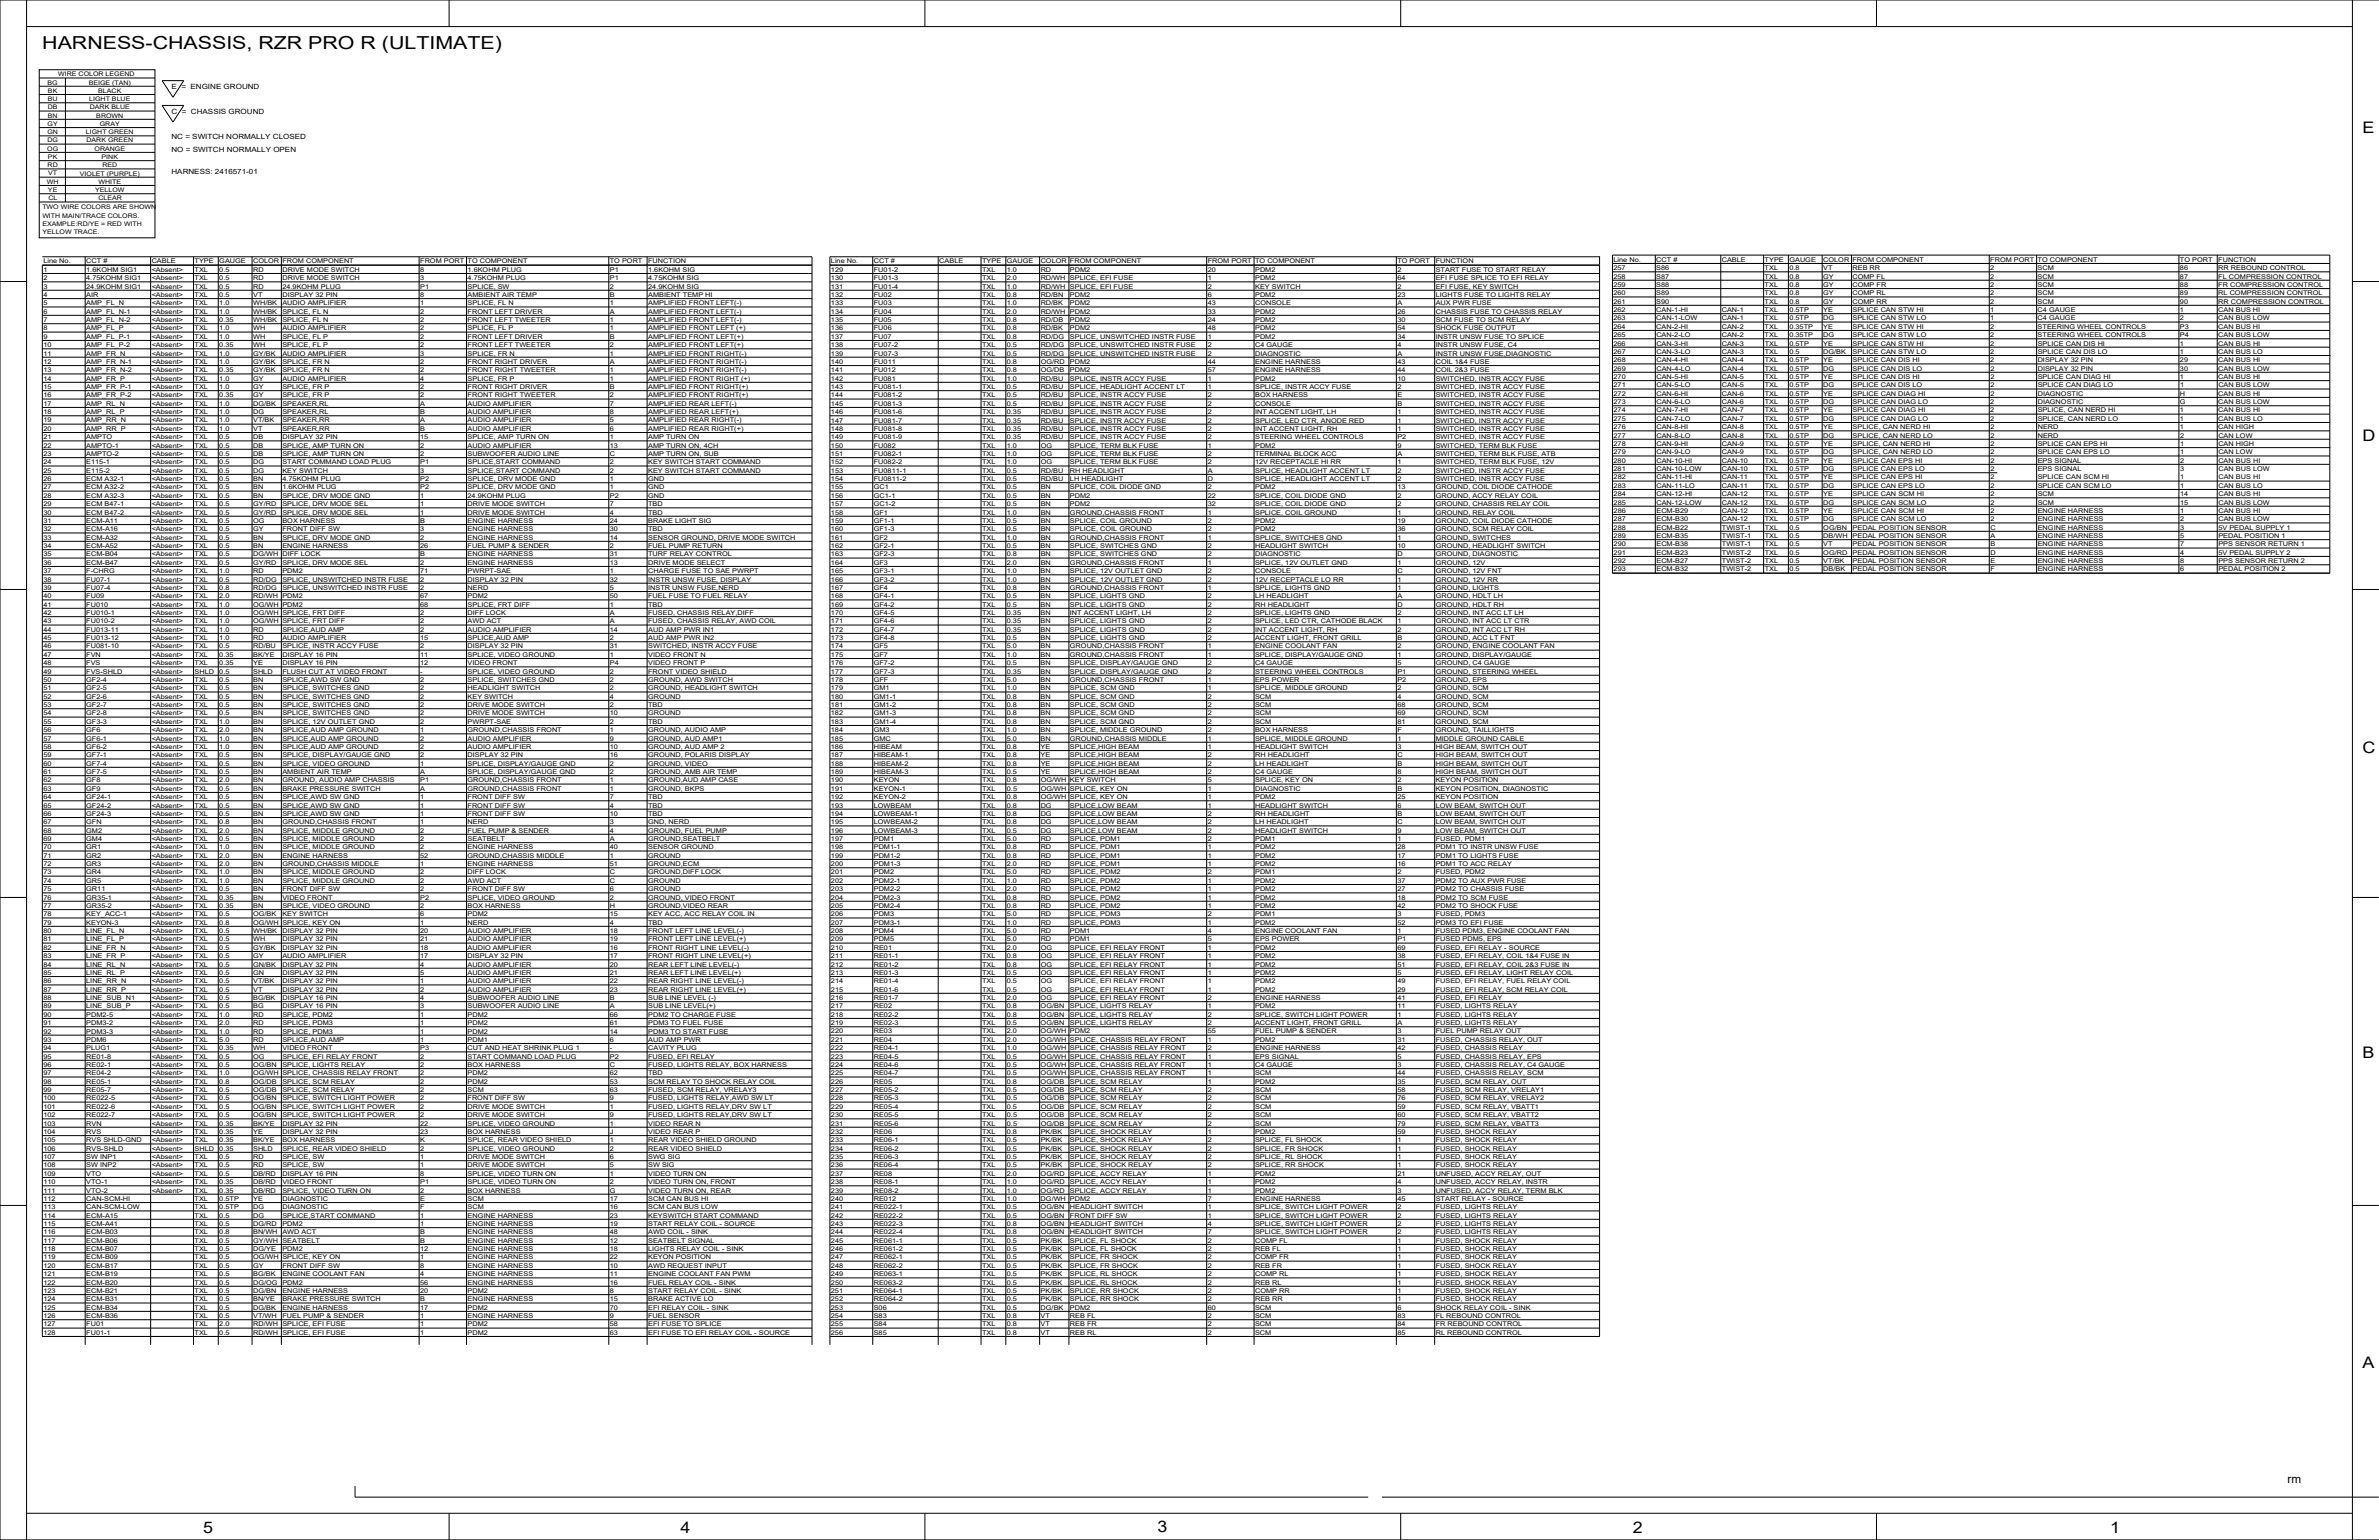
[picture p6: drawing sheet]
<svg xmlns="http://www.w3.org/2000/svg" width="864mm" height="559mm" viewBox="0 0 864 559" stroke-linecap="round" stroke-linejoin="round" font-family="sans-serif">
<defs><g id="words">
<text font-size="6.5" x="15.3" y="17.8">HARNESS-CHASSIS, RZR PRO R (ULTIMATE)</text>
<g font-size="5.8">
<text x="857.6" y="48.3">E</text>
<text x="857.6" y="159.9">D</text>
<text x="857.6" y="273.4">C</text>
<text x="857.6" y="384">B</text>
<text x="857.6" y="496.5">A</text>
<text x="73.7" y="556.3">5</text>
<text x="247" y="556.3">4</text>
<text x="420.2" y="555.8">3</text>
<text x="592.7" y="556.3">2</text>
<text x="766" y="556.3">1</text>
</g>
<text font-size="4.2" x="830.4" y="538.1">rm</text>
<g font-size="2.6">
<text x="62.2" y="32.3">E = ENGINE GROUND</text>
<text x="62.2" y="41.3">C = CHASSIS GROUND</text>
<text x="62.2" y="50.3">NC = SWITCH NORMALLY CLOSED</text>
<text x="62.2" y="55.3">NO = SWITCH NORMALLY OPEN</text>
<text x="62.2" y="63.3">HARNESS: 2416571-01</text>
</g>
<g font-size="2.4">
<text x="15.7" y="95.6">Line No.</text>
<text x="31.3" y="95.6">CCT #</text>
<text x="55.1" y="95.6">CABLE</text>
<text x="70.6" y="95.6">TYPE</text>
<text x="79.6" y="95.6">GAUGE</text>
<text x="91.9" y="95.6">COLOR FROM COMPONENT</text>
<text x="152.5" y="95.6">FROM PORT TO COMPONENT</text>
<text x="221.4" y="95.6">TO PORT</text>
<text x="235.3" y="95.6">FUNCTION</text>
<text x="301.6" y="95.6">Line No.</text>
<text x="317.2" y="95.6">CCT #</text>
<text x="341" y="95.6">CABLE</text>
<text x="356.5" y="95.6">TYPE</text>
<text x="365.5" y="95.6">GAUGE</text>
<text x="377.8" y="95.6">COLOR FROM COMPONENT</text>
<text x="438.4" y="95.6">FROM PORT TO COMPONENT</text>
<text x="507.3" y="95.6">TO PORT</text>
<text x="521.2" y="95.6">FUNCTION</text>
<text x="585.7" y="95">Line No.</text>
<text x="601.3" y="95">CCT #</text>
<text x="625" y="95">CABLE</text>
<text x="640.6" y="95">TYPE</text>
<text x="649.6" y="95">GAUGE</text>
<text x="661.8" y="95">COLOR FROM COMPONENT</text>
<text x="722.5" y="95">FROM PORT TO COMPONENT</text>
<text x="791.3" y="95">TO PORT</text>
<text x="805.3" y="95">FUNCTION</text>
<text x="15.7" y="98.6">1</text>
<text x="15.7" y="101.7">2</text>
<text x="31.3" y="98.6">1.6KOHM SIG1</text>
<text x="31.3" y="101.7">4.75KOHM SIG1</text>
<text x="55.1" y="98.6">&lt;Absent&gt;</text>
<text x="55.1" y="101.7">&lt;Absent&gt;</text>
<text x="70.6" y="98.6">TXL</text>
<text x="70.6" y="101.7">TXL</text>
<text x="79.6" y="98.6">0.5</text>
<text x="79.6" y="101.7">0.5</text>
<text x="91.9" y="98.6">RD</text>
<text x="91.9" y="101.7">RD</text>
<text x="102.5" y="98.6">DRIVE MODE SWITCH</text>
<text x="102.5" y="101.7">DRIVE MODE SWITCH</text>
<text x="152.5" y="98.6">8</text>
<text x="152.5" y="101.7">3</text>
<text x="169.7" y="98.6">1.6KOHM PLUG</text>
<text x="169.7" y="101.7">4.75KOHM PLUG</text>
<text x="221.4" y="98.6">P1</text>
<text x="221.4" y="101.7">P1</text>
<text x="235.3" y="98.6">1.6KOHM SIG</text>
<text x="235.3" y="101.7">4.75KOHM SIG</text>
<text x="301.6" y="98.6">129</text>
<text x="301.6" y="101.7">130</text>
<text x="317.2" y="98.6">FU01-2</text>
<text x="317.2" y="101.7">FU01-3</text>
<text x="356.5" y="98.6">TXL</text>
<text x="356.5" y="101.7">TXL</text>
<text x="365.5" y="98.6">1.0</text>
<text x="365.5" y="101.7">2.0</text>
<text x="377.8" y="98.6">RD</text>
<text x="377.8" y="101.7">RD/WH SPLICE, EFI FUSE</text>
<text x="388.4" y="98.6">PDM2</text>
<text x="438.4" y="98.6">20</text>
<text x="438.4" y="101.7">1</text>
<text x="455.6" y="98.6">PDM2</text>
<text x="455.6" y="101.7">PDM2</text>
<text x="507.3" y="98.6">2</text>
<text x="507.3" y="101.7">64</text>
<text x="521.2" y="98.6">START FUSE TO START RELAY</text>
<text x="521.2" y="101.7">EFI FUSE SPLICE TO EFI RELAY</text>
<text x="585.7" y="98">257</text>
<text x="585.7" y="101.1">258</text>
<text x="601.3" y="98">S86</text>
<text x="601.3" y="101.1">S87</text>
<text x="640.6" y="98">TXL</text>
<text x="640.6" y="101.1">TXL</text>
<text x="649.6" y="98">0.8</text>
<text x="649.6" y="101.1">0.8</text>
<text x="661.8" y="98">VT</text>
<text x="661.8" y="101.1">GY</text>
<text x="672.5" y="98">REB RR</text>
<text x="672.5" y="101.1">COMP FL</text>
<text x="722.5" y="98">2</text>
<text x="722.5" y="101.1">2</text>
<text x="739.7" y="98">SCM</text>
<text x="739.7" y="101.1">SCM</text>
<text x="791.3" y="98">86</text>
<text x="791.3" y="101.1">87</text>
<text x="805.3" y="98">RR REBOUND CONTROL</text>
<text x="805.3" y="101.1">FL COMPRESSION CONTROL</text>
<text x="15.7" y="104.7">3</text>
<text x="15.7" y="107.8">4</text>
<text x="31.3" y="104.7">24.9KOHM SIG1</text>
<text x="31.3" y="107.8">AIR</text>
<text x="55.1" y="104.7">&lt;Absent&gt;</text>
<text x="55.1" y="107.8">&lt;Absent&gt;</text>
<text x="70.6" y="104.7">TXL</text>
<text x="70.6" y="107.8">TXL</text>
<text x="79.6" y="104.7">0.5</text>
<text x="79.6" y="107.8">0.5</text>
<text x="91.9" y="104.7">RD</text>
<text x="91.9" y="107.8">VT</text>
<text x="102.5" y="104.7">24.9KOHM PLUG</text>
<text x="102.5" y="107.8">DISPLAY 32 PIN</text>
<text x="152.5" y="104.7">P1</text>
<text x="152.5" y="107.8">8</text>
<text x="169.7" y="104.7">SPLICE, SW</text>
<text x="169.7" y="107.8">AMBIENT AIR TEMP</text>
<text x="221.4" y="104.7">2</text>
<text x="221.4" y="107.8">B</text>
<text x="235.3" y="104.7">24.9KOHM SIG</text>
<text x="235.3" y="107.8">AMBIENT TEMP HI</text>
<text x="301.6" y="104.7">131</text>
<text x="301.6" y="107.8">132</text>
<text x="317.2" y="104.7">FU01-4</text>
<text x="317.2" y="107.8">FU02</text>
<text x="356.5" y="104.7">TXL</text>
<text x="356.5" y="107.8">TXL</text>
<text x="365.5" y="104.7">1.0</text>
<text x="365.5" y="107.8">0.8</text>
<text x="377.8" y="104.7">RD/WH SPLICE, EFI FUSE</text>
<text x="377.8" y="107.8">RD/BN</text>
<text x="388.4" y="107.8">PDM2</text>
<text x="438.4" y="104.7">2</text>
<text x="438.4" y="107.8">6</text>
<text x="455.6" y="104.7">KEY SWITCH</text>
<text x="455.6" y="107.8">PDM2</text>
<text x="507.3" y="104.7">2</text>
<text x="507.3" y="107.8">23</text>
<text x="521.2" y="104.7">EFI FUSE, KEY SWITCH</text>
<text x="521.2" y="107.8">LIGHTS FUSE TO LIGHTS RELAY</text>
<text x="585.7" y="104.1">259</text>
<text x="585.7" y="107.1">260</text>
<text x="601.3" y="104.1">S88</text>
<text x="601.3" y="107.1">S89</text>
<text x="640.6" y="104.1">TXL</text>
<text x="640.6" y="107.1">TXL</text>
<text x="649.6" y="104.1">0.8</text>
<text x="649.6" y="107.1">0.8</text>
<text x="661.8" y="104.1">GY</text>
<text x="661.8" y="107.1">GY</text>
<text x="672.5" y="104.1">COMP FR</text>
<text x="672.5" y="107.1">COMP RL</text>
<text x="722.5" y="104.1">2</text>
<text x="722.5" y="107.1">2</text>
<text x="739.7" y="104.1">SCM</text>
<text x="739.7" y="107.1">SCM</text>
<text x="791.3" y="104.1">88</text>
<text x="791.3" y="107.1">89</text>
<text x="805.3" y="104.1">FR COMPRESSION CONTROL</text>
<text x="805.3" y="107.1">RL COMPRESSION CONTROL</text>
<text x="15.7" y="110.8">5</text>
<text x="15.7" y="113.8">6</text>
<text x="31.3" y="110.8">AMP_FL_N</text>
<text x="31.3" y="113.8">AMP_FL_N-1</text>
<text x="55.1" y="110.8">&lt;Absent&gt;</text>
<text x="55.1" y="113.8">&lt;Absent&gt;</text>
<text x="70.6" y="110.8">TXL</text>
<text x="70.6" y="113.8">TXL</text>
<text x="79.6" y="110.8">1.0</text>
<text x="79.6" y="113.8">1.0</text>
<text x="91.9" y="110.8">WH/BK</text>
<text x="91.9" y="113.8">WH/BK</text>
<text x="102.5" y="110.8">AUDIO AMPLIFIER</text>
<text x="102.5" y="113.8">SPLICE, FL N</text>
<text x="152.5" y="110.8">1</text>
<text x="152.5" y="113.8">2</text>
<text x="169.7" y="110.8">SPLICE, FL N</text>
<text x="169.7" y="113.8">FRONT LEFT DRIVER</text>
<text x="221.4" y="110.8">1</text>
<text x="221.4" y="113.8">A</text>
<text x="235.3" y="110.8">AMPLIFIED FRONT LEFT(-)</text>
<text x="235.3" y="113.8">AMPLIFIED FRONT LEFT(-)</text>
<text x="301.6" y="110.8">133</text>
<text x="301.6" y="113.8">134</text>
<text x="317.2" y="110.8">FU03</text>
<text x="317.2" y="113.8">FU04</text>
<text x="356.5" y="110.8">TXL</text>
<text x="356.5" y="113.8">TXL</text>
<text x="365.5" y="110.8">1.0</text>
<text x="365.5" y="113.8">2.0</text>
<text x="377.8" y="110.8">RD/BK</text>
<text x="377.8" y="113.8">RD/WH PDM2</text>
<text x="388.4" y="110.8">PDM2</text>
<text x="438.4" y="110.8">43</text>
<text x="438.4" y="113.8">33</text>
<text x="455.6" y="110.8">CONSOLE</text>
<text x="455.6" y="113.8">PDM2</text>
<text x="507.3" y="110.8">A</text>
<text x="507.3" y="113.8">26</text>
<text x="521.2" y="110.8">AUX PWR FUSE</text>
<text x="521.2" y="113.8">CHASSIS FUSE TO CHASSIS RELAY</text>
<text x="585.7" y="110.2">261</text>
<text x="585.7" y="113.2">262</text>
<text x="601.3" y="110.2">S90</text>
<text x="601.3" y="113.2">CAN-1-HI</text>
<text x="625" y="113.2">CAN-1</text>
<text x="640.6" y="110.2">TXL</text>
<text x="640.6" y="113.2">TXL</text>
<text x="649.6" y="110.2">0.8</text>
<text x="649.6" y="113.2">0.5TP</text>
<text x="661.8" y="110.2">GY</text>
<text x="661.8" y="113.2">YE</text>
<text x="672.5" y="110.2">COMP RR</text>
<text x="672.5" y="113.2">SPLICE CAN STW HI</text>
<text x="722.5" y="110.2">2</text>
<text x="722.5" y="113.2">1</text>
<text x="739.7" y="110.2">SCM</text>
<text x="739.7" y="113.2">C4 GAUGE</text>
<text x="791.3" y="110.2">90</text>
<text x="791.3" y="113.2">1</text>
<text x="805.3" y="110.2">RR COMPRESSION CONTROL</text>
<text x="805.3" y="113.2">CAN BUS HI</text>
<text x="15.7" y="116.9">7</text>
<text x="15.7" y="119.9">8</text>
<text x="31.3" y="116.9">AMP_FL_N-2</text>
<text x="31.3" y="119.9">AMP_FL_P</text>
<text x="55.1" y="116.9">&lt;Absent&gt;</text>
<text x="55.1" y="119.9">&lt;Absent&gt;</text>
<text x="70.6" y="116.9">TXL</text>
<text x="70.6" y="119.9">TXL</text>
<text x="79.6" y="116.9">0.35</text>
<text x="79.6" y="119.9">1.0</text>
<text x="91.9" y="116.9">WH/BK</text>
<text x="91.9" y="119.9">WH</text>
<text x="102.5" y="116.9">SPLICE, FL N</text>
<text x="102.5" y="119.9">AUDIO AMPLIFIER</text>
<text x="152.5" y="116.9">2</text>
<text x="152.5" y="119.9">2</text>
<text x="169.7" y="116.9">FRONT LEFT TWEETER</text>
<text x="169.7" y="119.9">SPLICE, FL P</text>
<text x="221.4" y="116.9">1</text>
<text x="221.4" y="119.9">1</text>
<text x="235.3" y="116.9">AMPLIFIED FRONT LEFT(-)</text>
<text x="235.3" y="119.9">AMPLIFIED FRONT LEFT (+)</text>
<text x="301.6" y="116.9">135</text>
<text x="301.6" y="119.9">136</text>
<text x="317.2" y="116.9">FU05</text>
<text x="317.2" y="119.9">FU06</text>
<text x="356.5" y="116.9">TXL</text>
<text x="356.5" y="119.9">TXL</text>
<text x="365.5" y="116.9">0.8</text>
<text x="365.5" y="119.9">0.8</text>
<text x="377.8" y="116.9">RD/DB</text>
<text x="377.8" y="119.9">RD/BK</text>
<text x="388.4" y="116.9">PDM2</text>
<text x="388.4" y="119.9">PDM2</text>
<text x="438.4" y="116.9">24</text>
<text x="438.4" y="119.9">48</text>
<text x="455.6" y="116.9">PDM2</text>
<text x="455.6" y="119.9">PDM2</text>
<text x="507.3" y="119.9">54</text>
<text x="507.3" y="116.9">30</text>
<text x="521.2" y="119.9">SHOCK FUSE OUTPUT</text>
<text x="521.2" y="116.9">SCM FUSE TO SCM RELAY</text>
<text x="585.7" y="116.3">263</text>
<text x="585.7" y="119.3">264</text>
<text x="601.3" y="116.3">CAN-1-LOW</text>
<text x="601.3" y="119.3">CAN-2-HI</text>
<text x="625" y="116.3">CAN-1</text>
<text x="625" y="119.3">CAN-2</text>
<text x="640.6" y="116.3">TXL</text>
<text x="640.6" y="119.3">TXL</text>
<text x="649.6" y="116.3">0.5TP</text>
<text x="649.6" y="119.3">0.35TP</text>
<text x="661.8" y="116.3">DG</text>
<text x="661.8" y="119.3">YE</text>
<text x="672.5" y="116.3">SPLICE CAN STW LO</text>
<text x="672.5" y="119.3">SPLICE CAN STW HI</text>
<text x="722.5" y="116.3">1</text>
<text x="722.5" y="119.3">2</text>
<text x="739.7" y="116.3">C4 GAUGE</text>
<text x="739.7" y="119.3">STEERING WHEEL CONTROLS</text>
<text x="791.3" y="116.3">2</text>
<text x="791.3" y="119.3">P3</text>
<text x="805.3" y="116.3">CAN BUS LOW</text>
<text x="805.3" y="119.3">CAN BUS HI</text>
<text x="15.7" y="122.9">9</text>
<text x="15.7" y="126">10</text>
<text x="31.3" y="122.9">AMP_FL_P-1</text>
<text x="31.3" y="126">AMP_FL_P-2</text>
<text x="55.1" y="122.9">&lt;Absent&gt;</text>
<text x="55.1" y="126">&lt;Absent&gt;</text>
<text x="70.6" y="126">TXL</text>
<text x="70.6" y="122.9">TXL</text>
<text x="79.6" y="126">0.35</text>
<text x="79.6" y="122.9">1.0</text>
<text x="91.9" y="122.9">WH</text>
<text x="91.9" y="126">WH</text>
<text x="102.5" y="122.9">SPLICE, FL P</text>
<text x="102.5" y="126">SPLICE, FL P</text>
<text x="152.5" y="122.9">2</text>
<text x="152.5" y="126">2</text>
<text x="169.7" y="122.9">FRONT LEFT DRIVER</text>
<text x="169.7" y="126">FRONT LEFT TWEETER</text>
<text x="221.4" y="122.9">B</text>
<text x="221.4" y="126">2</text>
<text x="235.3" y="122.9">AMPLIFIED FRONT LEFT(+)</text>
<text x="235.3" y="126">AMPLIFIED FRONT LEFT(+)</text>
<text x="301.6" y="126">138</text>
<text x="301.6" y="122.9">137</text>
<text x="317.2" y="126">FU07-2</text>
<text x="317.2" y="122.9">FU07</text>
<text x="356.5" y="126">TXL</text>
<text x="356.5" y="122.9">TXL</text>
<text x="365.5" y="126">0.5</text>
<text x="365.5" y="122.9">0.8</text>
<text x="377.8" y="126">RD/DG</text>
<text x="377.8" y="122.9">RD/DG</text>
<text x="388.4" y="126">SPLICE, UNSWITCHED INSTR FUSE</text>
<text x="388.4" y="122.9">SPLICE, UNSWITCHED INSTR FUSE</text>
<text x="438.4" y="126">2</text>
<text x="438.4" y="122.9">1</text>
<text x="455.6" y="122.9">PDM2</text>
<text x="455.6" y="126">C4 GAUGE</text>
<text x="507.3" y="122.9">34</text>
<text x="507.3" y="126">4</text>
<text x="521.2" y="122.9">INSTR UNSW FUSE TO SPLICE</text>
<text x="521.2" y="126">INSTR UNSW FUSE, C4</text>
<text x="585.7" y="122.3">265</text>
<text x="585.7" y="125.4">266</text>
<text x="601.3" y="122.3">CAN-2-LO</text>
<text x="601.3" y="125.4">CAN-3-HI</text>
<text x="625" y="122.3">CAN-2</text>
<text x="625" y="125.4">CAN-3</text>
<text x="640.6" y="122.3">TXL</text>
<text x="640.6" y="125.4">TXL</text>
<text x="649.6" y="122.3">0.35TP</text>
<text x="649.6" y="125.4">0.5TP</text>
<text x="661.8" y="122.3">DG</text>
<text x="661.9" y="125.4">YE</text>
<text x="672.5" y="122.3">SPLICE CAN STW LO</text>
<text x="672.5" y="125.4">SPLICE CAN STW HI</text>
<text x="722.5" y="122.3">2</text>
<text x="722.5" y="125.4">2</text>
<text x="739.7" y="122.3">STEERING WHEEL CONTROLS</text>
<text x="739.7" y="125.4">SPLICE CAN DIS HI</text>
<text x="791.3" y="122.3">P4</text>
<text x="791.4" y="125.4">1</text>
<text x="805.3" y="122.3">CAN BUS LOW</text>
<text x="805.3" y="125.4">CAN BUS HI</text>
<text x="15.7" y="129">11</text>
<text x="31.3" y="129">AMP_FR_N</text>
<text x="55.1" y="129">&lt;Absent&gt;</text>
<text x="70.6" y="129">TXL</text>
<text x="79.6" y="129">1.0</text>
<text x="91.9" y="129">GY/BK</text>
<text x="102.5" y="129">AUDIO AMPLIFIER</text>
<text x="152.5" y="129">3</text>
<text x="169.7" y="129">SPLICE, FR N</text>
<text x="221.4" y="129">1</text>
<text x="235.3" y="129">AMPLIFIED FRONT RIGHT(-)</text>
<text x="301.6" y="129">139</text>
<text x="317.2" y="129">FU07-3</text>
<text x="356.5" y="129">TXL</text>
<text x="365.5" y="129">0.5</text>
<text x="377.8" y="129">RD/DG</text>
<text x="388.4" y="129">SPLICE, UNSWITCHED INSTR FUSE</text>
<text x="438.4" y="129">2</text>
<text x="455.6" y="129">DIAGNOSTIC</text>
<text x="507.3" y="129">A</text>
<text x="521.2" y="129">INSTR UNSW FUSE,DIAGNOSTIC</text>
<text x="585.7" y="128.4">267</text>
<text x="585.7" y="131.4">268</text>
<text x="601.3" y="128.4">CAN-3-LO</text>
<text x="601.3" y="131.4">CAN-4-HI</text>
<text x="625" y="128.4">CAN-3</text>
<text x="625" y="131.4">CAN-4</text>
<text x="640.6" y="128.4">TXL</text>
<text x="640.6" y="131.4">TXL</text>
<text x="649.6" y="128.4">0.5</text>
<text x="649.6" y="131.4">0.5TP</text>
<text x="661.9" y="128.4">DG/BK</text>
<text x="661.9" y="131.4">YE</text>
<text x="672.5" y="128.4">SPLICE CAN STW LO</text>
<text x="672.5" y="131.4">SPLICE CAN DIS HI</text>
<text x="722.5" y="128.4">2</text>
<text x="722.5" y="131.4">2</text>
<text x="739.7" y="128.4">SPLICE CAN DIS LO</text>
<text x="739.7" y="131.4">DISPLAY 32 PIN</text>
<text x="791.4" y="128.4">1</text>
<text x="791.4" y="131.4">29</text>
<text x="805.3" y="128.4">CAN BUS LO</text>
<text x="805.3" y="131.4">CAN BUS HI</text>
<text x="15.7" y="132.1">12</text>
<text x="15.7" y="135.1">13</text>
<text x="31.3" y="132.1">AMP_FR_N-1</text>
<text x="31.3" y="135.1">AMP_FR_N-2</text>
<text x="55.1" y="132">&lt;Absent&gt;</text>
<text x="55.1" y="135.1">&lt;Absent&gt;</text>
<text x="70.6" y="135.1">TXL</text>
<text x="70.6" y="132">TXL</text>
<text x="79.6" y="132">1.0</text>
<text x="79.6" y="135.1">0.35</text>
<text x="91.9" y="135.1">GY/BK</text>
<text x="91.9" y="132">GY/BK</text>
<text x="102.5" y="132">SPLICE, FR N</text>
<text x="102.5" y="135.1">SPLICE, FR N</text>
<text x="152.5" y="132">2</text>
<text x="152.5" y="135.1">2</text>
<text x="169.7" y="132">FRONT RIGHT DRIVER</text>
<text x="169.7" y="135.1">FRONT RIGHT TWEETER</text>
<text x="221.4" y="132">A</text>
<text x="221.4" y="135.1">1</text>
<text x="235.3" y="132">AMPLIFIED FRONT RIGHT(-)</text>
<text x="235.3" y="135.1">AMPLIFIED FRONT RIGHT(-)</text>
<text x="301.6" y="135.1">141</text>
<text x="301.6" y="132.1">140</text>
<text x="317.2" y="135.1">FU012</text>
<text x="317.2" y="132.1">FU011</text>
<text x="356.5" y="135.1">TXL</text>
<text x="356.5" y="132.1">TXL</text>
<text x="365.5" y="135.1">0.8</text>
<text x="365.5" y="132.1">0.8</text>
<text x="377.8" y="135.1">OG/DB</text>
<text x="377.8" y="132.1">OG/RD</text>
<text x="388.4" y="132.1">PDM2</text>
<text x="388.4" y="135.1">PDM2</text>
<text x="438.4" y="132.1">44</text>
<text x="438.4" y="135.1">57</text>
<text x="455.6" y="132.1">ENGINE HARNESS</text>
<text x="455.6" y="135.1">ENGINE HARNESS</text>
<text x="507.3" y="132.1">43</text>
<text x="507.3" y="135.1">44</text>
<text x="521.2" y="132.1">COIL 1&amp;4 FUSE</text>
<text x="521.2" y="135.1">COIL 2&amp;3 FUSE</text>
<text x="585.7" y="134.5">269</text>
<text x="585.7" y="137.5">270</text>
<text x="601.3" y="134.5">CAN-4-LO</text>
<text x="601.3" y="137.5">CAN-5-HI</text>
<text x="625" y="134.5">CAN-4</text>
<text x="625" y="137.5">CAN-5</text>
<text x="640.6" y="134.5">TXL</text>
<text x="640.6" y="137.5">TXL</text>
<text x="649.6" y="134.5">0.5TP</text>
<text x="649.6" y="137.5">0.5TP</text>
<text x="661.9" y="134.5">DG</text>
<text x="661.9" y="137.5">YE</text>
<text x="672.5" y="134.5">SPLICE CAN DIS LO</text>
<text x="672.5" y="137.5">SPLICE CAN DIS HI</text>
<text x="722.5" y="134.5">2</text>
<text x="722.5" y="137.5">2</text>
<text x="739.7" y="134.5">DISPLAY 32 PIN</text>
<text x="739.7" y="137.5">SPLICE CAN DIAG HI</text>
<text x="791.4" y="134.5">30</text>
<text x="791.4" y="137.5">1</text>
<text x="805.3" y="134.5">CAN BUS LOW</text>
<text x="805.3" y="137.5">CAN BUS HI</text>
<text x="15.7" y="138.1">14</text>
<text x="15.7" y="141.2">15</text>
<text x="31.3" y="138.1">AMP_FR_P</text>
<text x="31.3" y="141.2">AMP_FR_P-1</text>
<text x="55.1" y="138.1">&lt;Absent&gt;</text>
<text x="55.1" y="141.2">&lt;Absent&gt;</text>
<text x="70.6" y="138.1">TXL</text>
<text x="70.6" y="141.2">TXL</text>
<text x="79.6" y="138.1">1.0</text>
<text x="79.6" y="141.2">1.0</text>
<text x="91.9" y="138.1">GY</text>
<text x="91.9" y="141.2">GY</text>
<text x="102.5" y="138.1">AUDIO AMPLIFIER</text>
<text x="102.5" y="141.2">SPLICE, FR P</text>
<text x="152.5" y="138.1">4</text>
<text x="152.5" y="141.2">2</text>
<text x="169.7" y="138.1">SPLICE, FR P</text>
<text x="169.7" y="141.2">FRONT RIGHT DRIVER</text>
<text x="221.4" y="138.1">1</text>
<text x="221.4" y="141.2">B</text>
<text x="235.3" y="138.1">AMPLIFIED FRONT RIGHT (+)</text>
<text x="235.3" y="141.2">AMPLIFIED FRONT RIGHT(+)</text>
<text x="301.6" y="138.1">142</text>
<text x="301.6" y="141.2">143</text>
<text x="317.2" y="138.1">FU081</text>
<text x="317.2" y="141.2">FU081-1</text>
<text x="356.5" y="138.1">TXL</text>
<text x="356.5" y="141.2">TXL</text>
<text x="365.5" y="138.1">1.0</text>
<text x="365.5" y="141.2">0.5</text>
<text x="377.8" y="138.1">RD/BU</text>
<text x="377.8" y="141.2">RD/BU</text>
<text x="388.4" y="138.1">SPLICE, INSTR ACCY FUSE</text>
<text x="388.4" y="141.2">SPLICE, HEADLIGHT ACCENT LT</text>
<text x="438.4" y="138.1">1</text>
<text x="438.4" y="141.2">1</text>
<text x="455.6" y="138.1">PDM2</text>
<text x="455.6" y="141.2">SPLICE, INSTR ACCY FUSE</text>
<text x="507.3" y="138.1">10</text>
<text x="507.3" y="141.2">2</text>
<text x="521.2" y="138.1">SWITCHED, INSTR ACCY FUSE</text>
<text x="521.2" y="141.2">SWITCHED, INSTR ACCY FUSE</text>
<text x="585.7" y="140.6">271</text>
<text x="585.7" y="143.6">272</text>
<text x="601.3" y="140.6">CAN-5-LO</text>
<text x="601.3" y="143.6">CAN-6-HI</text>
<text x="625" y="140.6">CAN-5</text>
<text x="625" y="143.6">CAN-6</text>
<text x="640.6" y="140.6">TXL</text>
<text x="640.6" y="143.6">TXL</text>
<text x="649.6" y="140.6">0.5TP</text>
<text x="649.6" y="143.6">0.5TP</text>
<text x="661.9" y="140.6">DG</text>
<text x="661.9" y="143.6">YE</text>
<text x="672.5" y="140.6">SPLICE CAN DIS LO</text>
<text x="672.5" y="143.6">SPLICE CAN DIAG HI</text>
<text x="722.5" y="140.6">2</text>
<text x="722.5" y="143.6">2</text>
<text x="739.7" y="140.6">SPLICE CAN DIAG LO</text>
<text x="739.7" y="143.6">DIAGNOSTIC</text>
<text x="791.4" y="143.6">H</text>
<text x="791.4" y="140.6">1</text>
<text x="805.3" y="143.6">CAN BUS HI</text>
<text x="805.3" y="140.6">CAN BUS LOW</text>
<text x="15.7" y="144.2">16</text>
<text x="15.7" y="147.2">17</text>
<text x="31.3" y="144.2">AMP_FR_P-2</text>
<text x="31.3" y="147.2">AMP_RL_N</text>
<text x="55.1" y="144.2">&lt;Absent&gt;</text>
<text x="55.1" y="147.2">&lt;Absent&gt;</text>
<text x="70.6" y="144.2">TXL</text>
<text x="70.6" y="147.2">TXL</text>
<text x="79.6" y="144.2">0.35</text>
<text x="79.6" y="147.2">1.0</text>
<text x="91.9" y="144.2">GY</text>
<text x="91.9" y="147.2">DG/BK</text>
<text x="102.5" y="144.2">SPLICE, FR P</text>
<text x="102.5" y="147.2">SPEAKER,RL</text>
<text x="152.5" y="144.2">2</text>
<text x="152.5" y="147.2">A</text>
<text x="169.7" y="144.2">FRONT RIGHT TWEETER</text>
<text x="169.7" y="147.2">AUDIO AMPLIFIER</text>
<text x="221.4" y="144.2">2</text>
<text x="221.4" y="147.2">7</text>
<text x="235.3" y="144.2">AMPLIFIED FRONT RIGHT(+)</text>
<text x="235.3" y="147.2">AMPLIFIED REAR LEFT(-)</text>
<text x="301.6" y="144.2">144</text>
<text x="301.6" y="147.2">145</text>
<text x="317.2" y="144.2">FU081-2</text>
<text x="317.2" y="147.2">FU081-3</text>
<text x="356.5" y="144.2">TXL</text>
<text x="356.5" y="147.2">TXL</text>
<text x="365.5" y="144.2">0.5</text>
<text x="365.5" y="147.2">0.5</text>
<text x="377.8" y="144.2">RD/BU</text>
<text x="377.8" y="147.2">RD/BU</text>
<text x="388.4" y="144.2">SPLICE, INSTR ACCY FUSE</text>
<text x="388.4" y="147.2">SPLICE, INSTR ACCY FUSE</text>
<text x="438.4" y="144.2">2</text>
<text x="438.4" y="147.2">2</text>
<text x="455.6" y="144.2">BOX HARNESS</text>
<text x="455.6" y="147.2">CONSOLE</text>
<text x="507.3" y="144.2">E</text>
<text x="507.3" y="147.2">B</text>
<text x="521.2" y="144.2">SWITCHED, INSTR ACCY FUSE</text>
<text x="521.2" y="147.2">SWITCHED, INSTR ACCY FUSE</text>
<text x="585.7" y="149.7">274</text>
<text x="585.7" y="146.6">273</text>
<text x="601.3" y="149.7">CAN-7-HI</text>
<text x="601.3" y="146.6">CAN-6-LO</text>
<text x="625" y="149.7">CAN-7</text>
<text x="625" y="146.6">CAN-6</text>
<text x="640.6" y="149.7">TXL</text>
<text x="640.6" y="146.6">TXL</text>
<text x="649.6" y="149.7">0.5TP</text>
<text x="649.6" y="146.6">0.5TP</text>
<text x="661.9" y="149.7">YE</text>
<text x="661.9" y="146.6">DG</text>
<text x="672.5" y="146.6">SPLICE CAN DIAG LO</text>
<text x="672.5" y="149.7">SPLICE CAN DIAG HI</text>
<text x="722.5" y="146.6">2</text>
<text x="722.5" y="149.7">2</text>
<text x="739.7" y="146.6">DIAGNOSTIC</text>
<text x="739.7" y="149.7">SPLICE, CAN NERD HI</text>
<text x="791.4" y="146.6">G</text>
<text x="791.4" y="149.7">1</text>
<text x="805.3" y="146.6">CAN BUS LOW</text>
<text x="805.3" y="149.7">CAN BUS HI</text>
<text x="15.7" y="150.3">18</text>
<text x="15.7" y="153.3">19</text>
<text x="31.3" y="150.3">AMP_RL_P</text>
<text x="31.3" y="153.3">AMP_RR_N</text>
<text x="55.1" y="150.3">&lt;Absent&gt;</text>
<text x="55.1" y="153.3">&lt;Absent&gt;</text>
<text x="70.6" y="150.3">TXL</text>
<text x="70.6" y="153.3">TXL</text>
<text x="79.6" y="150.3">1.0</text>
<text x="79.6" y="153.3">1.0</text>
<text x="91.9" y="150.3">DG</text>
<text x="91.9" y="153.3">VT/BK</text>
<text x="102.5" y="150.3">SPEAKER,RL</text>
<text x="102.5" y="153.3">SPEAKER,RR</text>
<text x="152.5" y="150.3">B</text>
<text x="152.5" y="153.3">A</text>
<text x="169.7" y="150.3">AUDIO AMPLIFIER</text>
<text x="169.7" y="153.3">AUDIO AMPLIFIER</text>
<text x="221.4" y="150.3">8</text>
<text x="221.4" y="153.3">5</text>
<text x="235.3" y="150.3">AMPLIFIED REAR LEFT(+)</text>
<text x="235.3" y="153.3">AMPLIFIED REAR RIGHT(-)</text>
<text x="301.6" y="150.3">146</text>
<text x="301.6" y="153.3">147</text>
<text x="317.2" y="150.3">FU081-6</text>
<text x="317.2" y="153.3">FU081-7</text>
<text x="356.5" y="150.3">TXL</text>
<text x="356.5" y="153.3">TXL</text>
<text x="365.5" y="150.3">0.35</text>
<text x="365.5" y="153.3">0.35</text>
<text x="377.8" y="150.3">RD/BU</text>
<text x="377.8" y="153.3">RD/BU</text>
<text x="388.4" y="150.3">SPLICE, INSTR ACCY FUSE</text>
<text x="388.4" y="153.3">SPLICE, INSTR ACCY FUSE</text>
<text x="438.4" y="150.3">2</text>
<text x="438.4" y="153.3">2</text>
<text x="455.6" y="150.3">INT ACCENT LIGHT, LH</text>
<text x="455.6" y="153.3">SPLICE, LED CTR, ANODE RED</text>
<text x="507.3" y="150.3">1</text>
<text x="507.3" y="153.3">1</text>
<text x="521.2" y="150.3">SWITCHED, INSTR ACCY FUSE</text>
<text x="521.2" y="153.3">SWITCHED, INSTR ACCY FUSE</text>
<text x="585.7" y="152.7">275</text>
<text x="585.7" y="155.8">276</text>
<text x="601.3" y="152.7">CAN-7-LO</text>
<text x="601.3" y="155.8">CAN-8-HI</text>
<text x="625" y="152.7">CAN-7</text>
<text x="625" y="155.8">CAN-8</text>
<text x="640.6" y="152.7">TXL</text>
<text x="640.6" y="155.8">TXL</text>
<text x="649.6" y="152.7">0.5TP</text>
<text x="649.6" y="155.8">0.5TP</text>
<text x="661.9" y="152.7">DG</text>
<text x="661.9" y="155.8">YE</text>
<text x="672.5" y="152.7">SPLICE CAN DIAG LO</text>
<text x="672.5" y="155.8">SPLICE, CAN NERD HI</text>
<text x="722.5" y="152.7">2</text>
<text x="722.5" y="155.8">2</text>
<text x="739.7" y="152.7">SPLICE, CAN NERD LO</text>
<text x="739.7" y="155.8">NERD</text>
<text x="791.4" y="152.7">1</text>
<text x="791.4" y="155.8">1</text>
<text x="805.3" y="152.7">CAN BUS LO</text>
<text x="805.3" y="155.8">CAN HIGH</text>
<text x="15.7" y="156.4">20</text>
<text x="15.7" y="159.4">21</text>
<text x="31.3" y="156.4">AMP_RR_P</text>
<text x="31.3" y="159.4">AMPTO</text>
<text x="55.1" y="156.4">&lt;Absent&gt;</text>
<text x="55.1" y="159.4">&lt;Absent&gt;</text>
<text x="70.6" y="156.4">TXL</text>
<text x="70.6" y="159.4">TXL</text>
<text x="79.6" y="156.4">1.0</text>
<text x="79.6" y="159.4">0.5</text>
<text x="91.9" y="156.4">VT</text>
<text x="91.9" y="159.4">DB</text>
<text x="102.5" y="156.4">SPEAKER,RR</text>
<text x="102.5" y="159.4">DISPLAY 32 PIN</text>
<text x="152.5" y="156.4">B</text>
<text x="152.5" y="159.4">15</text>
<text x="169.7" y="156.4">AUDIO AMPLIFIER</text>
<text x="169.7" y="159.4">SPLICE, AMP TURN ON</text>
<text x="221.4" y="156.4">6</text>
<text x="221.4" y="159.4">1</text>
<text x="235.3" y="156.4">AMPLIFIED REAR RIGHT(+)</text>
<text x="235.3" y="159.4">AMP TURN ON</text>
<text x="301.6" y="159.4">149</text>
<text x="301.6" y="156.4">148</text>
<text x="317.2" y="159.4">FU081-9</text>
<text x="317.2" y="156.4">FU081-8</text>
<text x="356.5" y="159.4">TXL</text>
<text x="356.5" y="156.4">TXL</text>
<text x="365.5" y="159.4">0.35</text>
<text x="365.5" y="156.4">0.35</text>
<text x="377.8" y="159.4">RD/BU</text>
<text x="377.8" y="156.4">RD/BU</text>
<text x="388.4" y="156.3">SPLICE, INSTR ACCY FUSE</text>
<text x="388.4" y="159.4">SPLICE, INSTR ACCY FUSE</text>
<text x="438.4" y="156.3">2</text>
<text x="438.4" y="159.4">2</text>
<text x="455.6" y="156.3">INT ACCENT LIGHT, RH</text>
<text x="455.6" y="159.4">STEERING WHEEL CONTROLS</text>
<text x="507.3" y="156.3">1</text>
<text x="507.3" y="159.4">P2</text>
<text x="521.2" y="156.3">SWITCHED, INSTR ACCY FUSE</text>
<text x="521.2" y="159.4">SWITCHED, INSTR ACCY FUSE</text>
<text x="585.7" y="158.8">277</text>
<text x="585.7" y="161.8">278</text>
<text x="601.3" y="158.8">CAN-8-LO</text>
<text x="601.3" y="161.8">CAN-9-HI</text>
<text x="625" y="158.8">CAN-8</text>
<text x="625.1" y="161.8">CAN-9</text>
<text x="640.6" y="158.8">TXL</text>
<text x="640.6" y="161.8">TXL</text>
<text x="649.6" y="158.8">0.5TP</text>
<text x="649.6" y="161.8">0.5TP</text>
<text x="661.9" y="158.8">DG</text>
<text x="661.9" y="161.8">YE</text>
<text x="672.5" y="158.8">SPLICE, CAN NERD LO</text>
<text x="672.5" y="161.8">SPLICE, CAN NERD HI</text>
<text x="722.5" y="158.8">2</text>
<text x="722.5" y="161.8">2</text>
<text x="739.7" y="158.8">NERD</text>
<text x="739.7" y="161.8">SPLICE CAN EPS HI</text>
<text x="791.4" y="158.8">2</text>
<text x="791.4" y="161.8">1</text>
<text x="805.3" y="158.8">CAN LOW</text>
<text x="805.3" y="161.8">CAN HIGH</text>
<text x="15.7" y="162.4">22</text>
<text x="15.7" y="165.5">23</text>
<text x="31.3" y="162.4">AMPTO-1</text>
<text x="31.3" y="165.5">AMPTO-2</text>
<text x="55.1" y="162.4">&lt;Absent&gt;</text>
<text x="55.1" y="165.5">&lt;Absent&gt;</text>
<text x="70.6" y="162.4">TXL</text>
<text x="70.6" y="165.5">TXL</text>
<text x="79.6" y="162.4">0.5</text>
<text x="79.6" y="165.5">0.5</text>
<text x="91.9" y="162.4">DB</text>
<text x="91.9" y="165.5">DB</text>
<text x="102.5" y="162.4">SPLICE, AMP TURN ON</text>
<text x="102.5" y="165.5">SPLICE, AMP TURN ON</text>
<text x="152.5" y="162.4">2</text>
<text x="152.5" y="165.5">2</text>
<text x="169.7" y="162.4">AUDIO AMPLIFIER</text>
<text x="169.7" y="165.5">SUBWOOFER AUDIO LINE</text>
<text x="221.4" y="162.4">13</text>
<text x="221.4" y="165.5">C</text>
<text x="235.3" y="162.4">AMP TURN ON, 4CH</text>
<text x="235.3" y="165.5">AMP TURN ON, SUB</text>
<text x="301.6" y="165.5">151</text>
<text x="301.6" y="162.4">150</text>
<text x="317.2" y="165.5">FU082-1</text>
<text x="317.2" y="162.4">FU082</text>
<text x="356.5" y="162.4">TXL</text>
<text x="356.5" y="165.5">TXL</text>
<text x="365.5" y="162.4">1.0</text>
<text x="365.5" y="165.5">1.0</text>
<text x="377.8" y="162.4">OG</text>
<text x="377.8" y="165.5">OG</text>
<text x="388.4" y="162.4">SPLICE, TERM BLK FUSE</text>
<text x="388.4" y="165.5">SPLICE, TERM BLK FUSE</text>
<text x="438.4" y="162.4">1</text>
<text x="438.4" y="165.5">2</text>
<text x="455.6" y="162.4">PDM2</text>
<text x="455.6" y="165.5">TERMINAL BLOCK ACC</text>
<text x="507.3" y="162.4">9</text>
<text x="507.3" y="165.5">A</text>
<text x="521.2" y="162.4">SWITCHED, TERM BLK FUSE</text>
<text x="521.2" y="165.5">SWITCHED, TERM BLK FUSE, ATB</text>
<text x="585.7" y="164.9">279</text>
<text x="585.7" y="167.9">280</text>
<text x="601.3" y="164.9">CAN-9-LO</text>
<text x="601.3" y="167.9">CAN-10-HI</text>
<text x="625.1" y="164.9">CAN-9</text>
<text x="625.1" y="167.9">CAN-10</text>
<text x="640.6" y="164.9">TXL</text>
<text x="640.6" y="167.9">TXL</text>
<text x="649.6" y="164.9">0.5TP</text>
<text x="649.6" y="167.9">0.5TP</text>
<text x="661.9" y="164.9">DG</text>
<text x="661.9" y="167.9">YE</text>
<text x="672.5" y="164.9">SPLICE, CAN NERD LO</text>
<text x="672.5" y="167.9">SPLICE CAN EPS HI</text>
<text x="722.5" y="164.9">2</text>
<text x="722.5" y="167.9">2</text>
<text x="739.7" y="164.9">SPLICE CAN EPS LO</text>
<text x="739.7" y="167.9">EPS SIGNAL</text>
<text x="791.4" y="164.9">1</text>
<text x="791.4" y="167.9">2</text>
<text x="805.3" y="164.9">CAN LOW</text>
<text x="805.3" y="167.9">CAN BUS HI</text>
<text x="15.7" y="168.5">24</text>
<text x="15.7" y="171.5">25</text>
<text x="31.3" y="168.5">E115-1</text>
<text x="31.3" y="171.5">E115-2</text>
<text x="55.1" y="168.5">&lt;Absent&gt;</text>
<text x="55.1" y="171.5">&lt;Absent&gt;</text>
<text x="70.6" y="168.5">TXL</text>
<text x="70.6" y="171.5">TXL</text>
<text x="79.6" y="171.5">0.5</text>
<text x="79.6" y="168.5">0.5</text>
<text x="91.9" y="168.5">DG</text>
<text x="91.9" y="171.5">DG</text>
<text x="102.5" y="168.5">START COMMAND LOAD PLUG</text>
<text x="102.5" y="171.5">KEY SWITCH</text>
<text x="152.5" y="168.5">P1</text>
<text x="152.5" y="171.5">3</text>
<text x="169.7" y="168.5">SPLICE,START COMMAND</text>
<text x="169.7" y="171.5">SPLICE,START COMMAND</text>
<text x="221.4" y="168.5">2</text>
<text x="221.4" y="171.5">2</text>
<text x="235.3" y="168.5">KEY SWITCH START COMMAND</text>
<text x="235.3" y="171.5">KEY SWITCH START COMMAND</text>
<text x="301.6" y="168.5">152</text>
<text x="301.6" y="171.5">153</text>
<text x="317.2" y="168.5">FU082-2</text>
<text x="317.2" y="171.5">FU0811-1</text>
<text x="356.5" y="168.5">TXL</text>
<text x="356.5" y="171.5">TXL</text>
<text x="365.5" y="168.5">1.0</text>
<text x="365.5" y="171.5">0.5</text>
<text x="377.8" y="168.5">OG</text>
<text x="377.8" y="171.5">RD/BU</text>
<text x="388.4" y="168.5">SPLICE, TERM BLK FUSE</text>
<text x="388.4" y="171.5">RH HEADLIGHT</text>
<text x="438.4" y="168.5">2</text>
<text x="438.4" y="171.5">A</text>
<text x="455.6" y="168.5">12V RECEPTACLE HI RR</text>
<text x="455.6" y="171.5">SPLICE, HEADLIGHT ACCENT LT</text>
<text x="507.3" y="168.5">1</text>
<text x="507.3" y="171.5">2</text>
<text x="521.2" y="168.5">SWITCHED, TERM BLK FUSE, 12V</text>
<text x="521.2" y="171.5">SWITCHED, INSTR ACCY FUSE</text>
<text x="585.7" y="170.9">281</text>
<text x="585.7" y="174">282</text>
<text x="601.3" y="170.9">CAN-10-LOW</text>
<text x="601.3" y="174">CAN-11-HI</text>
<text x="625.1" y="170.9">CAN-10</text>
<text x="625.1" y="174">CAN-11</text>
<text x="640.6" y="170.9">TXL</text>
<text x="640.6" y="174">TXL</text>
<text x="649.6" y="170.9">0.5TP</text>
<text x="649.6" y="174">0.5TP</text>
<text x="661.9" y="170.9">DG</text>
<text x="661.9" y="174">YE</text>
<text x="672.5" y="170.9">SPLICE CAN EPS LO</text>
<text x="672.5" y="174">SPLICE CAN EPS HI</text>
<text x="722.5" y="170.9">2</text>
<text x="722.5" y="174">2</text>
<text x="739.7" y="170.9">EPS SIGNAL</text>
<text x="739.7" y="174">SPLICE CAN SCM HI</text>
<text x="791.4" y="170.9">3</text>
<text x="791.4" y="174">1</text>
<text x="805.3" y="170.9">CAN BUS LOW</text>
<text x="805.3" y="174">CAN BUS HI</text>
<text x="15.7" y="174.6">26</text>
<text x="15.7" y="177.6">27</text>
<text x="31.3" y="174.6">ECM A32-1</text>
<text x="31.3" y="177.6">ECM A32-2</text>
<text x="55.1" y="174.6">&lt;Absent&gt;</text>
<text x="55.1" y="177.6">&lt;Absent&gt;</text>
<text x="70.6" y="174.6">TXL</text>
<text x="70.6" y="177.6">TXL</text>
<text x="79.6" y="174.6">0.5</text>
<text x="79.6" y="177.6">0.5</text>
<text x="91.9" y="174.6">BN</text>
<text x="91.9" y="177.6">BN</text>
<text x="102.5" y="174.6">4.75KOHM PLUG</text>
<text x="102.5" y="177.6">1.6KOHM PLUG</text>
<text x="152.5" y="174.6">P2</text>
<text x="152.5" y="177.6">P2</text>
<text x="169.7" y="174.6">SPLICE, DRV MODE GND</text>
<text x="169.7" y="177.6">SPLICE, DRV MODE GND</text>
<text x="221.4" y="174.6">1</text>
<text x="221.4" y="177.6">1</text>
<text x="235.3" y="174.6">GND</text>
<text x="235.3" y="177.6">GND</text>
<text x="301.6" y="174.6">154</text>
<text x="301.6" y="177.6">155</text>
<text x="317.2" y="174.6">FU0811-2</text>
<text x="317.2" y="177.6">GC1</text>
<text x="356.5" y="174.6">TXL</text>
<text x="356.5" y="177.6">TXL</text>
<text x="365.5" y="174.6">0.5</text>
<text x="365.5" y="177.6">0.5</text>
<text x="377.8" y="174.6">RD/BU</text>
<text x="377.8" y="177.6">BN</text>
<text x="388.4" y="174.6">LH HEADLIGHT</text>
<text x="388.4" y="177.6">SPLICE, COIL DIODE GND</text>
<text x="438.4" y="174.6">D</text>
<text x="438.4" y="177.6">2</text>
<text x="455.6" y="174.6">SPLICE, HEADLIGHT ACCENT LT</text>
<text x="455.6" y="177.6">PDM2</text>
<text x="507.3" y="177.6">13</text>
<text x="507.3" y="174.6">2</text>
<text x="521.2" y="177.6">GROUND, COIL DIODE CATHODE</text>
<text x="521.2" y="174.6">SWITCHED, INSTR ACCY FUSE</text>
<text x="585.8" y="177">283</text>
<text x="601.3" y="177">CAN-11-LO</text>
<text x="625.1" y="177">CAN-11</text>
<text x="640.6" y="177">TXL</text>
<text x="649.6" y="177">0.5TP</text>
<text x="661.9" y="177">DG</text>
<text x="672.5" y="177">SPLICE CAN EPS LO</text>
<text x="722.5" y="177">2</text>
<text x="739.7" y="177">SPLICE CAN SCM LO</text>
<text x="791.4" y="177">1</text>
<text x="805.3" y="177">CAN BUS LO</text>
<text x="15.7" y="180.7">28</text>
<text x="15.7" y="183.7">29</text>
<text x="31.3" y="180.7">ECM A32-3</text>
<text x="31.3" y="183.7">ECM B47-1</text>
<text x="55.1" y="180.7">&lt;Absent&gt;</text>
<text x="55.1" y="183.7">&lt;Absent&gt;</text>
<text x="70.6" y="180.7">TXL</text>
<text x="70.6" y="183.7">TXL</text>
<text x="79.6" y="180.7">0.5</text>
<text x="79.6" y="183.7">0.5</text>
<text x="91.9" y="180.7">BN</text>
<text x="91.9" y="183.7">GY/RD</text>
<text x="102.5" y="180.7">SPLICE, DRV MODE GND</text>
<text x="102.5" y="183.7">SPLICE, DRV MODE SEL</text>
<text x="152.5" y="180.7">1</text>
<text x="152.5" y="183.7">1</text>
<text x="169.7" y="180.7">24.9KOHM PLUG</text>
<text x="169.7" y="183.7">DRIVE MODE SWITCH</text>
<text x="221.4" y="180.7">P2</text>
<text x="221.4" y="183.7">7</text>
<text x="235.3" y="180.7">GND</text>
<text x="235.3" y="183.7">TBD</text>
<text x="301.6" y="180.7">156</text>
<text x="301.6" y="183.7">157</text>
<text x="317.2" y="180.7">GC1-1</text>
<text x="317.2" y="183.7">GC1-2</text>
<text x="356.5" y="180.7">TXL</text>
<text x="356.5" y="183.7">TXL</text>
<text x="365.5" y="180.7">0.5</text>
<text x="365.5" y="183.7">0.5</text>
<text x="377.8" y="180.7">BN</text>
<text x="377.8" y="183.7">BN</text>
<text x="388.4" y="180.7">PDM2</text>
<text x="388.4" y="183.7">PDM2</text>
<text x="438.4" y="180.7">22</text>
<text x="438.4" y="183.7">32</text>
<text x="455.6" y="180.7">SPLICE, COIL DIODE GND</text>
<text x="455.6" y="183.7">SPLICE, COIL DIODE GND</text>
<text x="507.3" y="180.7">2</text>
<text x="507.3" y="183.7">2</text>
<text x="521.2" y="180.7">GROUND, ACCY RELAY COIL</text>
<text x="521.2" y="183.7">GROUND, CHASSIS RELAY COIL</text>
<text x="585.8" y="180">284</text>
<text x="585.8" y="183.1">285</text>
<text x="601.3" y="180">CAN-12-HI</text>
<text x="601.3" y="183.1">CAN-12-LOW</text>
<text x="625.1" y="180">CAN-12</text>
<text x="625.1" y="183.1">CAN-12</text>
<text x="640.6" y="180">TXL</text>
<text x="640.6" y="183.1">TXL</text>
<text x="649.6" y="180">0.5TP</text>
<text x="649.6" y="183.1">0.5TP</text>
<text x="661.9" y="180">YE</text>
<text x="661.9" y="183.1">DG</text>
<text x="672.5" y="180">SPLICE CAN SCM HI</text>
<text x="672.5" y="183.1">SPLICE CAN SCM LO</text>
<text x="722.5" y="180">2</text>
<text x="722.5" y="183.1">2</text>
<text x="739.7" y="180">SCM</text>
<text x="739.7" y="183.1">SCM</text>
<text x="791.4" y="180">14</text>
<text x="791.4" y="183.1">15</text>
<text x="805.3" y="180">CAN BUS HI</text>
<text x="805.3" y="183.1">CAN BUS LOW</text>
<text x="15.7" y="186.7">30</text>
<text x="15.7" y="189.8">31</text>
<text x="31.3" y="186.7">ECM B47-2</text>
<text x="31.3" y="189.8">ECM-A11</text>
<text x="55.1" y="186.7">&lt;Absent&gt;</text>
<text x="55.1" y="189.8">&lt;Absent&gt;</text>
<text x="70.6" y="186.7">TXL</text>
<text x="70.6" y="189.8">TXL</text>
<text x="79.6" y="186.7">0.5</text>
<text x="79.6" y="189.8">0.5</text>
<text x="91.9" y="186.7">GY/RD</text>
<text x="91.9" y="189.8">OG</text>
<text x="102.5" y="186.7">SPLICE, DRV MODE SEL</text>
<text x="102.5" y="189.8">BOX HARNESS</text>
<text x="152.5" y="186.7">1</text>
<text x="152.5" y="189.8">B</text>
<text x="169.7" y="186.7">DRIVE MODE SWITCH</text>
<text x="169.7" y="189.8">ENGINE HARNESS</text>
<text x="221.4" y="186.7">4</text>
<text x="221.4" y="189.8">24</text>
<text x="235.3" y="186.7">TBD</text>
<text x="235.3" y="189.8">BRAKE LIGHT SIG</text>
<text x="301.6" y="186.7">158</text>
<text x="301.6" y="189.8">159</text>
<text x="317.2" y="186.7">GF1</text>
<text x="317.2" y="189.8">GF1-1</text>
<text x="356.5" y="186.7">TXL</text>
<text x="356.5" y="189.8">TXL</text>
<text x="365.5" y="186.7">1.0</text>
<text x="365.5" y="189.8">0.5</text>
<text x="377.8" y="186.7">BN</text>
<text x="377.8" y="189.8">BN</text>
<text x="388.4" y="186.7">GROUND,CHASSIS FRONT</text>
<text x="388.4" y="189.8">SPLICE, COIL GROUND</text>
<text x="438.4" y="186.7">1</text>
<text x="438.4" y="189.8">2</text>
<text x="455.6" y="186.7">SPLICE, COIL GROUND</text>
<text x="455.6" y="189.8">PDM2</text>
<text x="507.3" y="186.7">1</text>
<text x="507.3" y="189.8">19</text>
<text x="521.2" y="186.7">GROUND, RELAY COIL</text>
<text x="521.2" y="189.8">GROUND, COIL DIODE CATHODE</text>
<text x="585.8" y="186.1">286</text>
<text x="585.8" y="189.2">287</text>
<text x="601.3" y="186.1">ECM-B29</text>
<text x="601.3" y="189.2">ECM-B30</text>
<text x="625.1" y="186.1">CAN-12</text>
<text x="625.1" y="189.2">CAN-12</text>
<text x="640.6" y="186.1">TXL</text>
<text x="640.6" y="189.2">TXL</text>
<text x="649.6" y="186.1">0.5TP</text>
<text x="649.6" y="189.2">0.5TP</text>
<text x="661.9" y="186.1">YE</text>
<text x="661.9" y="189.2">DG</text>
<text x="672.5" y="189.2">SPLICE CAN SCM LO</text>
<text x="672.5" y="186.1">SPLICE CAN SCM HI</text>
<text x="722.5" y="189.2">2</text>
<text x="722.5" y="186.1">2</text>
<text x="739.7" y="189.2">ENGINE HARNESS</text>
<text x="739.7" y="186.1">ENGINE HARNESS</text>
<text x="791.4" y="189.2">2</text>
<text x="791.4" y="186.1">1</text>
<text x="805.3" y="189.2">CAN BUS LOW</text>
<text x="805.3" y="186.1">CAN BUS HI</text>
<text x="15.7" y="192.8">32</text>
<text x="15.7" y="195.8">33</text>
<text x="31.3" y="192.8">ECM-A16</text>
<text x="31.3" y="195.8">ECM-A32</text>
<text x="55.1" y="192.8">&lt;Absent&gt;</text>
<text x="55.1" y="195.8">&lt;Absent&gt;</text>
<text x="70.6" y="192.8">TXL</text>
<text x="70.6" y="195.8">TXL</text>
<text x="79.6" y="192.8">0.5</text>
<text x="79.6" y="195.8">0.5</text>
<text x="91.9" y="192.8">GY</text>
<text x="91.9" y="195.8">BN</text>
<text x="102.5" y="192.8">FRONT DIFF SW</text>
<text x="102.5" y="195.8">SPLICE, DRV MODE GND</text>
<text x="152.5" y="192.8">3</text>
<text x="152.5" y="195.8">2</text>
<text x="169.7" y="192.8">ENGINE HARNESS</text>
<text x="169.7" y="195.8">ENGINE HARNESS</text>
<text x="221.4" y="192.8">30</text>
<text x="221.4" y="195.8">14</text>
<text x="235.3" y="192.8">TBD</text>
<text x="235.3" y="195.8">SENSOR GROUND, DRIVE MODE SWITCH</text>
<text x="301.6" y="195.8">161</text>
<text x="301.6" y="192.8">160</text>
<text x="317.2" y="195.8">GF2</text>
<text x="317.2" y="192.8">GF1-3</text>
<text x="356.5" y="195.8">TXL</text>
<text x="356.5" y="192.8">TXL</text>
<text x="365.5" y="195.8">1.0</text>
<text x="365.5" y="192.8">0.5</text>
<text x="377.8" y="195.8">BN</text>
<text x="377.8" y="192.8">BN</text>
<text x="388.4" y="192.8">SPLICE, COIL GROUND</text>
<text x="388.4" y="195.8">GROUND,CHASSIS FRONT</text>
<text x="438.4" y="192.8">2</text>
<text x="438.4" y="195.8">1</text>
<text x="455.6" y="192.8">PDM2</text>
<text x="455.6" y="195.8">SPLICE, SWITCHES GND</text>
<text x="507.3" y="192.8">36</text>
<text x="507.3" y="195.8">1</text>
<text x="521.2" y="195.8">GROUND, SWITCHES</text>
<text x="521.2" y="192.8">GROUND, SCM RELAY COIL</text>
<text x="585.7" y="195.2">289</text>
<text x="585.8" y="192.2">288</text>
<text x="601.3" y="195.2">ECM-B35</text>
<text x="601.3" y="192.2">ECM-B22</text>
<text x="625.1" y="195.2">TWIST-1</text>
<text x="625.1" y="192.2">TWIST-1</text>
<text x="640.6" y="195.2">TXL</text>
<text x="640.6" y="192.2">TXL</text>
<text x="649.6" y="195.2">0.5</text>
<text x="649.6" y="192.2">0.5</text>
<text x="661.9" y="195.2">DB/WH</text>
<text x="661.9" y="192.2">OG/BN</text>
<text x="672.5" y="192.2">PEDAL POSITION SENSOR</text>
<text x="672.5" y="195.2">PEDAL POSITION SENSOR</text>
<text x="722.5" y="192.2">C</text>
<text x="722.5" y="195.2">A</text>
<text x="739.7" y="192.2">ENGINE HARNESS</text>
<text x="739.7" y="195.2">ENGINE HARNESS</text>
<text x="791.4" y="192.2">3</text>
<text x="791.4" y="195.2">5</text>
<text x="805.3" y="192.2">5V PEDAL SUPPLY 1</text>
<text x="805.3" y="195.2">PEDAL POSITION 1</text>
<text x="15.7" y="198.9">34</text>
<text x="15.7" y="201.9">35</text>
<text x="31.3" y="198.9">ECM-A52</text>
<text x="31.3" y="201.9">ECM-B04</text>
<text x="55.1" y="198.9">&lt;Absent&gt;</text>
<text x="55.1" y="201.9">&lt;Absent&gt;</text>
<text x="70.6" y="198.9">TXL</text>
<text x="70.6" y="201.9">TXL</text>
<text x="79.6" y="198.9">0.5</text>
<text x="79.6" y="201.9">0.5</text>
<text x="91.9" y="198.9">BN</text>
<text x="91.9" y="201.9">DG/WH DIFF LOCK</text>
<text x="102.5" y="198.9">ENGINE HARNESS</text>
<text x="152.5" y="198.9">26</text>
<text x="152.5" y="201.9">B</text>
<text x="169.7" y="198.9">FUEL PUMP &amp; SENDER</text>
<text x="169.7" y="201.9">ENGINE HARNESS</text>
<text x="221.4" y="198.9">2</text>
<text x="221.4" y="201.9">31</text>
<text x="235.3" y="198.9">FUEL PUMP RETURN</text>
<text x="235.3" y="201.9">TURF RELAY CONTROL</text>
<text x="301.6" y="198.9">162</text>
<text x="301.6" y="201.9">163</text>
<text x="317.2" y="198.9">GF2-1</text>
<text x="317.2" y="201.9">GF2-3</text>
<text x="356.5" y="198.9">TXL</text>
<text x="356.5" y="201.9">TXL</text>
<text x="365.5" y="198.9">0.5</text>
<text x="365.5" y="201.9">0.8</text>
<text x="377.8" y="198.9">BN</text>
<text x="377.8" y="201.9">BN</text>
<text x="388.4" y="198.9">SPLICE, SWITCHES GND</text>
<text x="388.4" y="201.9">SPLICE, SWITCHES GND</text>
<text x="438.4" y="198.9">2</text>
<text x="438.4" y="201.9">2</text>
<text x="455.6" y="198.9">HEADLIGHT SWITCH</text>
<text x="455.6" y="201.9">DIAGNOSTIC</text>
<text x="507.3" y="198.9">10</text>
<text x="507.3" y="201.9">D</text>
<text x="521.2" y="198.9">GROUND, HEADLIGHT SWITCH</text>
<text x="521.2" y="201.9">GROUND, DIAGNOSTIC</text>
<text x="585.7" y="198.3">290</text>
<text x="585.7" y="201.3">291</text>
<text x="601.3" y="198.3">ECM-B38</text>
<text x="601.3" y="201.3">ECM-B23</text>
<text x="625.1" y="198.3">TWIST-1</text>
<text x="625.1" y="201.3">TWIST-2</text>
<text x="640.6" y="198.3">TXL</text>
<text x="640.6" y="201.3">TXL</text>
<text x="649.6" y="198.3">0.5</text>
<text x="649.6" y="201.3">0.5</text>
<text x="661.9" y="198.3">VT</text>
<text x="661.9" y="201.3">OG/RD</text>
<text x="672.5" y="198.3">PEDAL POSITION SENSOR</text>
<text x="672.5" y="201.3">PEDAL POSITION SENSOR</text>
<text x="722.5" y="198.3">B</text>
<text x="722.5" y="201.3">D</text>
<text x="739.7" y="198.3">ENGINE HARNESS</text>
<text x="739.7" y="201.3">ENGINE HARNESS</text>
<text x="791.4" y="198.3">7</text>
<text x="791.4" y="201.3">4</text>
<text x="805.3" y="198.3">PPS SENSOR RETURN 1</text>
<text x="805.3" y="201.3">5V PEDAL SUPPLY 2</text>
<text x="15.7" y="205">36</text>
<text x="15.7" y="208">37</text>
<text x="31.3" y="205">ECM-B47</text>
<text x="31.3" y="208">F-CHRG</text>
<text x="55.1" y="205">&lt;Absent&gt;</text>
<text x="55.1" y="208">&lt;Absent&gt;</text>
<text x="70.6" y="205">TXL</text>
<text x="70.6" y="208">TXL</text>
<text x="79.6" y="208">1.0</text>
<text x="79.6" y="205">0.5</text>
<text x="91.9" y="205">GY/RD</text>
<text x="91.9" y="208">RD</text>
<text x="102.5" y="204.9">SPLICE, DRV MODE SEL</text>
<text x="102.5" y="208">PDM2</text>
<text x="152.5" y="204.9">2</text>
<text x="152.5" y="208">71</text>
<text x="169.7" y="204.9">ENGINE HARNESS</text>
<text x="169.7" y="208">PWRPT-SAE</text>
<text x="221.4" y="204.9">13</text>
<text x="221.4" y="208">1</text>
<text x="235.3" y="204.9">DRIVE MODE SELECT</text>
<text x="235.3" y="208">CHARGE FUSE TO SAE PWRPT</text>
<text x="301.6" y="208">165</text>
<text x="301.6" y="204.9">164</text>
<text x="317.2" y="208">GF3-1</text>
<text x="317.2" y="204.9">GF3</text>
<text x="356.5" y="208">TXL</text>
<text x="356.5" y="204.9">TXL</text>
<text x="365.5" y="208">1.0</text>
<text x="365.5" y="204.9">2.0</text>
<text x="377.8" y="208">BN</text>
<text x="377.8" y="204.9">BN</text>
<text x="388.4" y="208">SPLICE, 12V OUTLET GND</text>
<text x="388.4" y="204.9">GROUND,CHASSIS FRONT</text>
<text x="438.4" y="208">2</text>
<text x="438.4" y="204.9">1</text>
<text x="455.6" y="208">CONSOLE</text>
<text x="455.6" y="204.9">SPLICE, 12V OUTLET GND</text>
<text x="507.3" y="208">C</text>
<text x="507.3" y="204.9">1</text>
<text x="521.2" y="208">GROUND, 12V FNT</text>
<text x="521.2" y="204.9">GROUND, 12V</text>
<text x="585.7" y="207.4">293</text>
<text x="585.8" y="204.3">292</text>
<text x="601.3" y="207.4">ECM-B32</text>
<text x="601.3" y="204.3">ECM-B27</text>
<text x="625.1" y="207.4">TWIST-2</text>
<text x="625.1" y="204.3">TWIST-2</text>
<text x="640.6" y="207.4">TXL</text>
<text x="640.6" y="204.3">TXL</text>
<text x="649.6" y="207.4">0.5</text>
<text x="649.6" y="204.3">0.5</text>
<text x="661.9" y="207.4">DB/BK</text>
<text x="661.9" y="204.3">VT/BK</text>
<text x="672.5" y="207.4">PEDAL POSITION SENSOR</text>
<text x="672.5" y="204.3">PEDAL POSITION SENSOR</text>
<text x="722.5" y="207.4">F</text>
<text x="722.5" y="204.3">E</text>
<text x="739.7" y="207.4">ENGINE HARNESS</text>
<text x="739.7" y="204.3">ENGINE HARNESS</text>
<text x="791.4" y="207.4">6</text>
<text x="791.4" y="204.3">8</text>
<text x="805.3" y="207.4">PEDAL POSITION 2</text>
<text x="805.3" y="204.3">PPS SENSOR RETURN 2</text>
<text x="15.7" y="214.1">39</text>
<text x="15.7" y="211">38</text>
<text x="31.3" y="214.1">FU07-4</text>
<text x="31.3" y="211">FU07-1</text>
<text x="55.1" y="214.1">&lt;Absent&gt;</text>
<text x="55.1" y="211">&lt;Absent&gt;</text>
<text x="70.6" y="214.1">TXL</text>
<text x="70.6" y="211">TXL</text>
<text x="79.6" y="214.1">0.8</text>
<text x="79.6" y="211">0.5</text>
<text x="91.9" y="214.1">RD/DG</text>
<text x="91.9" y="211">RD/DG</text>
<text x="102.5" y="214.1">SPLICE, UNSWITCHED INSTR FUSE</text>
<text x="102.5" y="211">SPLICE, UNSWITCHED INSTR FUSE</text>
<text x="152.5" y="214.1">2</text>
<text x="152.5" y="211">2</text>
<text x="169.7" y="214.1">NERD</text>
<text x="169.7" y="211">DISPLAY 32 PIN</text>
<text x="221.4" y="214.1">5</text>
<text x="221.4" y="211">32</text>
<text x="235.3" y="214.1">INSTR UNSW FUSE,NERD</text>
<text x="235.3" y="211">INSTR UNSW FUSE, DISPLAY</text>
<text x="301.6" y="214.1">167</text>
<text x="301.6" y="211">166</text>
<text x="317.2" y="214.1">GF4</text>
<text x="317.2" y="211">GF3-2</text>
<text x="356.5" y="214.1">TXL</text>
<text x="356.5" y="211">TXL</text>
<text x="365.5" y="214.1">0.8</text>
<text x="365.5" y="211">1.0</text>
<text x="377.8" y="214.1">BN</text>
<text x="377.8" y="211">BN</text>
<text x="388.4" y="211">SPLICE, 12V OUTLET GND</text>
<text x="388.4" y="214.1">GROUND,CHASSIS FRONT</text>
<text x="438.4" y="211">2</text>
<text x="438.4" y="214.1">1</text>
<text x="455.6" y="211">12V RECEPTACLE LO RR</text>
<text x="455.6" y="214.1">SPLICE, LIGHTS GND</text>
<text x="507.3" y="211">1</text>
<text x="507.3" y="214.1">1</text>
<text x="521.2" y="211">GROUND, 12V RR</text>
<text x="521.2" y="214.1">GROUND, LIGHTS</text>
<text x="15.7" y="217.1">40</text>
<text x="15.7" y="220.1">41</text>
<text x="31.3" y="217.1">FU09</text>
<text x="31.3" y="220.1">FU010</text>
<text x="55.1" y="217.1">&lt;Absent&gt;</text>
<text x="55.1" y="220.1">&lt;Absent&gt;</text>
<text x="70.6" y="217.1">TXL</text>
<text x="70.6" y="220.1">TXL</text>
<text x="79.6" y="217.1">2.0</text>
<text x="79.6" y="220.1">1.0</text>
<text x="91.9" y="217.1">RD/WH PDM2</text>
<text x="91.9" y="220.1">OG/WH PDM2</text>
<text x="152.5" y="217.1">67</text>
<text x="152.5" y="220.1">68</text>
<text x="169.7" y="217.1">PDM2</text>
<text x="169.7" y="220.1">SPLICE, FRT DIFF</text>
<text x="221.4" y="217.1">50</text>
<text x="221.4" y="220.1">1</text>
<text x="235.3" y="217.1">FUEL FUSE TO FUEL RELAY</text>
<text x="235.3" y="220.1">TBD</text>
<text x="301.6" y="217.1">168</text>
<text x="301.6" y="220.1">169</text>
<text x="317.2" y="217.1">GF4-1</text>
<text x="317.2" y="220.1">GF4-2</text>
<text x="356.5" y="217.1">TXL</text>
<text x="356.5" y="220.1">TXL</text>
<text x="365.5" y="217.1">0.5</text>
<text x="365.5" y="220.1">0.5</text>
<text x="377.8" y="217.1">BN</text>
<text x="377.8" y="220.1">BN</text>
<text x="388.4" y="217.1">SPLICE, LIGHTS GND</text>
<text x="388.4" y="220.1">SPLICE, LIGHTS GND</text>
<text x="438.4" y="217.1">2</text>
<text x="438.4" y="220.1">2</text>
<text x="455.6" y="217.1">LH HEADLIGHT</text>
<text x="455.6" y="220.1">RH HEADLIGHT</text>
<text x="507.3" y="217.1">A</text>
<text x="507.3" y="220.1">D</text>
<text x="521.2" y="217.1">GROUND, HDLT LH</text>
<text x="521.2" y="220.1">GROUND, HDLT RH</text>
<text x="15.7" y="223.2">42</text>
<text x="15.7" y="226.2">43</text>
<text x="31.3" y="223.2">FU010-1</text>
<text x="31.3" y="226.2">FU010-2</text>
<text x="55.1" y="223.2">&lt;Absent&gt;</text>
<text x="55.1" y="226.2">&lt;Absent&gt;</text>
<text x="70.6" y="223.2">TXL</text>
<text x="70.6" y="226.2">TXL</text>
<text x="79.6" y="223.2">1.0</text>
<text x="79.6" y="226.2">1.0</text>
<text x="91.9" y="223.2">OG/WH SPLICE, FRT DIFF</text>
<text x="91.9" y="226.2">OG/WH SPLICE, FRT DIFF</text>
<text x="152.5" y="223.2">2</text>
<text x="152.5" y="226.2">2</text>
<text x="169.7" y="223.2">DIFF LOCK</text>
<text x="169.7" y="226.2">AWD ACT</text>
<text x="221.4" y="223.2">A</text>
<text x="221.4" y="226.2">A</text>
<text x="235.3" y="223.2">FUSED, CHASSIS RELAY,DIFF</text>
<text x="235.3" y="226.2">FUSED, CHASSIS RELAY, AWD COIL</text>
<text x="301.6" y="223.2">170</text>
<text x="301.6" y="226.2">171</text>
<text x="317.2" y="223.2">GF4-5</text>
<text x="317.2" y="226.2">GF4-6</text>
<text x="356.5" y="223.2">TXL</text>
<text x="356.5" y="226.2">TXL</text>
<text x="365.5" y="223.2">0.35</text>
<text x="365.5" y="226.2">0.35</text>
<text x="377.8" y="223.2">BN</text>
<text x="377.8" y="226.2">BN</text>
<text x="388.4" y="223.2">INT ACCENT LIGHT, LH</text>
<text x="388.4" y="226.2">SPLICE, LIGHTS GND</text>
<text x="438.4" y="223.2">2</text>
<text x="438.4" y="226.2">2</text>
<text x="455.6" y="223.2">SPLICE, LIGHTS GND</text>
<text x="455.6" y="226.2">SPLICE, LED CTR, CATHODE BLACK</text>
<text x="507.3" y="223.2">2</text>
<text x="507.3" y="226.2">1</text>
<text x="521.2" y="223.2">GROUND, INT ACC LT LH</text>
<text x="521.2" y="226.2">GROUND, INT ACC LT CTR</text>
<text x="15.7" y="229.3">44</text>
<text x="15.7" y="232.3">45</text>
<text x="31.3" y="229.3">FU013-11</text>
<text x="31.3" y="232.3">FU013-12</text>
<text x="55.1" y="229.3">&lt;Absent&gt;</text>
<text x="55.1" y="232.3">&lt;Absent&gt;</text>
<text x="70.6" y="229.3">TXL</text>
<text x="70.6" y="232.3">TXL</text>
<text x="79.6" y="229.3">1.0</text>
<text x="79.6" y="232.3">1.0</text>
<text x="91.9" y="229.3">RD</text>
<text x="91.9" y="232.3">RD</text>
<text x="102.5" y="229.3">SPLICE,AUD AMP</text>
<text x="102.5" y="232.3">AUDIO AMPLIFIER</text>
<text x="152.5" y="229.3">2</text>
<text x="152.5" y="232.3">15</text>
<text x="169.7" y="229.3">AUDIO AMPLIFIER</text>
<text x="169.7" y="232.3">SPLICE,AUD AMP</text>
<text x="221.4" y="229.3">14</text>
<text x="221.4" y="232.3">2</text>
<text x="235.3" y="229.3">AUD AMP PWR IN1</text>
<text x="235.3" y="232.3">AUD AMP PWR IN2</text>
<text x="301.6" y="232.3">173</text>
<text x="301.6" y="229.3">172</text>
<text x="317.2" y="232.3">GF4-8</text>
<text x="317.2" y="229.3">GF4-7</text>
<text x="356.5" y="229.3">TXL</text>
<text x="356.5" y="232.3">TXL</text>
<text x="365.5" y="229.3">0.35</text>
<text x="365.5" y="232.3">0.5</text>
<text x="377.8" y="229.3">BN</text>
<text x="377.8" y="232.3">BN</text>
<text x="388.4" y="229.3">SPLICE, LIGHTS GND</text>
<text x="388.4" y="232.3">SPLICE, LIGHTS GND</text>
<text x="438.4" y="229.3">2</text>
<text x="438.4" y="232.3">2</text>
<text x="455.6" y="229.3">INT ACCENT LIGHT, RH</text>
<text x="455.6" y="232.3">ACCENT LIGHT, FRONT GRILL</text>
<text x="507.3" y="229.3">2</text>
<text x="507.3" y="232.3">B</text>
<text x="521.2" y="229.3">GROUND, INT ACC LT RH</text>
<text x="521.2" y="232.3">GROUND, ACC LT FNT</text>
<text x="15.7" y="235.3">46</text>
<text x="15.7" y="238.4">47</text>
<text x="31.3" y="235.3">FU081-10</text>
<text x="31.3" y="238.4">FVN</text>
<text x="55.1" y="235.3">&lt;Absent&gt;</text>
<text x="55.1" y="238.4">&lt;Absent&gt;</text>
<text x="70.6" y="235.3">TXL</text>
<text x="70.6" y="238.4">TXL</text>
<text x="79.6" y="235.3">0.5</text>
<text x="79.6" y="238.4">0.35</text>
<text x="91.9" y="235.3">RD/BU</text>
<text x="91.9" y="238.4">BK/YE</text>
<text x="102.5" y="235.3">SPLICE, INSTR ACCY FUSE</text>
<text x="102.5" y="238.4">DISPLAY 16 PIN</text>
<text x="152.5" y="235.3">2</text>
<text x="152.5" y="238.4">11</text>
<text x="169.7" y="235.3">DISPLAY 32 PIN</text>
<text x="169.7" y="238.4">SPLICE, VIDEO GROUND</text>
<text x="221.4" y="235.3">31</text>
<text x="221.4" y="238.4">1</text>
<text x="235.3" y="235.3">SWITCHED, INSTR ACCY FUSE</text>
<text x="235.3" y="238.4">VIDEO FRONT N</text>
<text x="301.6" y="238.4">175</text>
<text x="301.6" y="235.3">174</text>
<text x="317.2" y="238.4">GF7</text>
<text x="317.2" y="235.3">GF5</text>
<text x="356.5" y="235.3">TXL</text>
<text x="356.5" y="238.4">TXL</text>
<text x="365.5" y="238.4">1.0</text>
<text x="365.5" y="235.3">5.0</text>
<text x="377.8" y="238.4">BN</text>
<text x="377.8" y="235.3">BN</text>
<text x="388.4" y="238.4">GROUND,CHASSIS FRONT</text>
<text x="388.4" y="235.3">GROUND,CHASSIS FRONT</text>
<text x="438.4" y="238.4">1</text>
<text x="438.4" y="235.3">1</text>
<text x="455.6" y="238.4">SPLICE, DISPLAY/GAUGE GND</text>
<text x="455.6" y="235.3">ENGINE COOLANT FAN</text>
<text x="507.3" y="235.3">2</text>
<text x="507.3" y="238.4">1</text>
<text x="521.2" y="235.3">GROUND, ENGINE COOLANT FAN</text>
<text x="521.2" y="238.4">GROUND, DISPLAY/GAUGE</text>
<text x="15.7" y="241.4">48</text>
<text x="15.7" y="244.4">49</text>
<text x="31.3" y="241.4">FVS</text>
<text x="31.3" y="244.4">FVS-SHLD</text>
<text x="55.1" y="241.4">&lt;Absent&gt;</text>
<text x="55.1" y="244.4">&lt;Absent&gt;</text>
<text x="70.6" y="244.4">SHLD</text>
<text x="70.6" y="241.4">TXL</text>
<text x="79.6" y="244.4">0.5</text>
<text x="79.6" y="241.4">0.35</text>
<text x="91.9" y="244.4">SHLD</text>
<text x="91.9" y="241.4">YE</text>
<text x="102.5" y="244.4">FLUSH CUT AT VIDEO FRONT</text>
<text x="102.5" y="241.4">DISPLAY 16 PIN</text>
<text x="152.5" y="244.4">-</text>
<text x="152.5" y="241.4">12</text>
<text x="169.7" y="241.4">VIDEO FRONT</text>
<text x="169.7" y="244.4">SPLICE, VIDEO GROUND</text>
<text x="221.4" y="241.4">P4</text>
<text x="221.4" y="244.4">2</text>
<text x="235.3" y="241.4">VIDEO FRONT P</text>
<text x="235.3" y="244.4">FRONT VIDEO SHIELD</text>
<text x="301.6" y="241.4">176</text>
<text x="301.6" y="244.4">177</text>
<text x="317.2" y="241.4">GF7-2</text>
<text x="317.2" y="244.4">GF7-3</text>
<text x="356.5" y="241.4">TXL</text>
<text x="356.5" y="244.4">TXL</text>
<text x="365.5" y="241.4">0.5</text>
<text x="365.5" y="244.4">0.35</text>
<text x="377.8" y="241.4">BN</text>
<text x="377.8" y="244.4">BN</text>
<text x="388.4" y="241.4">SPLICE, DISPLAY/GAUGE GND</text>
<text x="388.4" y="244.4">SPLICE, DISPLAY/GAUGE GND</text>
<text x="438.4" y="241.4">2</text>
<text x="438.4" y="244.4">2</text>
<text x="455.6" y="241.4">C4 GAUGE</text>
<text x="455.6" y="244.4">STEERING WHEEL CONTROLS</text>
<text x="507.3" y="244.4">P1</text>
<text x="507.3" y="241.4">5</text>
<text x="521.2" y="244.4">GROUND, STEERING WHEEL</text>
<text x="521.2" y="241.4">GROUND, C4 GAUGE</text>
<text x="15.7" y="247.5">50</text>
<text x="15.7" y="250.5">51</text>
<text x="31.3" y="247.5">GF2-4</text>
<text x="31.3" y="250.5">GF2-5</text>
<text x="55.1" y="247.5">&lt;Absent&gt;</text>
<text x="55.1" y="250.5">&lt;Absent&gt;</text>
<text x="70.6" y="247.5">TXL</text>
<text x="70.6" y="250.5">TXL</text>
<text x="79.6" y="247.5">0.5</text>
<text x="79.6" y="250.5">0.5</text>
<text x="91.9" y="247.5">BN</text>
<text x="91.9" y="250.5">BN</text>
<text x="102.5" y="247.5">SPLICE,AWD SW GND</text>
<text x="102.5" y="250.5">SPLICE, SWITCHES GND</text>
<text x="152.5" y="247.5">2</text>
<text x="152.5" y="250.5">2</text>
<text x="169.7" y="247.5">SPLICE, SWITCHES GND</text>
<text x="169.7" y="250.5">HEADLIGHT SWITCH</text>
<text x="221.4" y="247.5">2</text>
<text x="221.4" y="250.5">2</text>
<text x="235.3" y="247.5">GROUND, AWD SWITCH</text>
<text x="235.3" y="250.5">GROUND, HEADLIGHT SWITCH</text>
<text x="301.6" y="250.5">179</text>
<text x="301.6" y="247.5">178</text>
<text x="317.2" y="250.5">GM1</text>
<text x="317.2" y="247.5">GFF</text>
<text x="356.5" y="247.5">TXL</text>
<text x="356.5" y="250.5">TXL</text>
<text x="365.5" y="247.5">5.0</text>
<text x="365.5" y="250.5">1.0</text>
<text x="377.8" y="247.5">BN</text>
<text x="377.8" y="250.5">BN</text>
<text x="388.4" y="247.5">GROUND,CHASSIS FRONT</text>
<text x="388.4" y="250.5">SPLICE, SCM GND</text>
<text x="438.4" y="247.5">1</text>
<text x="438.4" y="250.5">1</text>
<text x="455.6" y="247.5">EPS POWER</text>
<text x="455.6" y="250.5">SPLICE, MIDDLE GROUND</text>
<text x="507.3" y="247.5">P2</text>
<text x="507.3" y="250.5">2</text>
<text x="521.2" y="247.5">GROUND, EPS</text>
<text x="521.2" y="250.5">GROUND, SCM</text>
<text x="15.7" y="253.5">52</text>
<text x="15.7" y="256.6">53</text>
<text x="31.3" y="253.5">GF2-6</text>
<text x="31.3" y="256.6">GF2-7</text>
<text x="55.1" y="253.5">&lt;Absent&gt;</text>
<text x="55.1" y="256.6">&lt;Absent&gt;</text>
<text x="70.6" y="253.5">TXL</text>
<text x="70.6" y="256.6">TXL</text>
<text x="79.6" y="253.5">0.5</text>
<text x="79.6" y="256.6">0.5</text>
<text x="91.9" y="253.5">BN</text>
<text x="91.9" y="256.6">BN</text>
<text x="102.5" y="253.5">SPLICE, SWITCHES GND</text>
<text x="102.5" y="256.6">SPLICE, SWITCHES GND</text>
<text x="152.5" y="253.5">2</text>
<text x="152.5" y="256.6">2</text>
<text x="169.7" y="253.5">KEY SWITCH</text>
<text x="169.7" y="256.6">DRIVE MODE SWITCH</text>
<text x="221.4" y="253.5">4</text>
<text x="221.4" y="256.6">2</text>
<text x="235.3" y="253.5">GROUND</text>
<text x="235.3" y="256.6">TBD</text>
<text x="301.6" y="253.5">180</text>
<text x="301.6" y="256.6">181</text>
<text x="317.2" y="253.5">GM1-1</text>
<text x="317.2" y="256.6">GM1-2</text>
<text x="356.5" y="253.5">TXL</text>
<text x="356.5" y="256.6">TXL</text>
<text x="365.5" y="253.5">0.8</text>
<text x="365.5" y="256.6">0.8</text>
<text x="377.8" y="253.5">BN</text>
<text x="377.8" y="256.6">BN</text>
<text x="388.4" y="256.6">SPLICE, SCM GND</text>
<text x="388.4" y="253.5">SPLICE, SCM GND</text>
<text x="438.4" y="256.6">2</text>
<text x="438.4" y="253.5">2</text>
<text x="455.6" y="256.6">SCM</text>
<text x="455.6" y="253.5">SCM</text>
<text x="507.3" y="256.6">68</text>
<text x="507.3" y="253.5">4</text>
<text x="521.2" y="256.6">GROUND, SCM</text>
<text x="521.2" y="253.5">GROUND, SCM</text>
<text x="15.7" y="259.6">54</text>
<text x="15.7" y="262.7">55</text>
<text x="31.3" y="259.6">GF2-8</text>
<text x="31.3" y="262.7">GF3-3</text>
<text x="55.1" y="259.6">&lt;Absent&gt;</text>
<text x="55.1" y="262.7">&lt;Absent&gt;</text>
<text x="70.6" y="259.6">TXL</text>
<text x="70.6" y="262.7">TXL</text>
<text x="79.6" y="259.6">0.5</text>
<text x="79.6" y="262.7">1.0</text>
<text x="91.9" y="259.6">BN</text>
<text x="91.9" y="262.7">BN</text>
<text x="102.5" y="259.6">SPLICE, SWITCHES GND</text>
<text x="102.5" y="262.7">SPLICE, 12V OUTLET GND</text>
<text x="152.5" y="259.6">2</text>
<text x="152.5" y="262.7">2</text>
<text x="169.7" y="259.6">DRIVE MODE SWITCH</text>
<text x="169.7" y="262.7">PWRPT-SAE</text>
<text x="221.4" y="259.6">10</text>
<text x="221.4" y="262.7">2</text>
<text x="235.3" y="259.6">GROUND</text>
<text x="235.3" y="262.7">TBD</text>
<text x="301.6" y="262.7">183</text>
<text x="301.6" y="259.6">182</text>
<text x="317.2" y="262.7">GM1-4</text>
<text x="317.2" y="259.6">GM1-3</text>
<text x="356.5" y="262.7">TXL</text>
<text x="356.5" y="259.6">TXL</text>
<text x="365.5" y="262.7">0.8</text>
<text x="365.5" y="259.6">0.8</text>
<text x="377.8" y="262.7">BN</text>
<text x="377.8" y="259.6">BN</text>
<text x="388.4" y="262.7">SPLICE, SCM GND</text>
<text x="388.4" y="259.6">SPLICE, SCM GND</text>
<text x="438.4" y="262.7">2</text>
<text x="438.4" y="259.6">2</text>
<text x="455.6" y="262.7">SCM</text>
<text x="455.6" y="259.6">SCM</text>
<text x="507.3" y="262.7">81</text>
<text x="507.3" y="259.6">69</text>
<text x="521.2" y="262.7">GROUND, SCM</text>
<text x="521.2" y="259.6">GROUND, SCM</text>
<text x="15.7" y="265.7">56</text>
<text x="15.7" y="268.7">57</text>
<text x="31.3" y="265.7">GF6</text>
<text x="31.3" y="268.7">GF6-1</text>
<text x="55.1" y="265.7">&lt;Absent&gt;</text>
<text x="55.1" y="268.7">&lt;Absent&gt;</text>
<text x="70.6" y="265.7">TXL</text>
<text x="70.6" y="268.7">TXL</text>
<text x="79.6" y="265.7">2.0</text>
<text x="79.6" y="268.7">1.0</text>
<text x="91.9" y="265.7">BN</text>
<text x="91.9" y="268.7">BN</text>
<text x="102.5" y="265.7">SPLICE,AUD AMP GROUND</text>
<text x="102.5" y="268.7">SPLICE,AUD AMP GROUND</text>
<text x="152.5" y="265.7">1</text>
<text x="152.5" y="268.7">2</text>
<text x="169.7" y="265.7">GROUND,CHASSIS FRONT</text>
<text x="169.7" y="268.7">AUDIO AMPLIFIER</text>
<text x="221.4" y="265.7">1</text>
<text x="221.4" y="268.7">9</text>
<text x="235.3" y="265.7">GROUND, AUDIO AMP</text>
<text x="235.3" y="268.7">GROUND, AUD AMP1</text>
<text x="301.6" y="265.7">184</text>
<text x="301.6" y="268.7">185</text>
<text x="317.2" y="265.7">GM3</text>
<text x="317.2" y="268.7">GMC</text>
<text x="356.5" y="265.7">TXL</text>
<text x="356.5" y="268.7">TXL</text>
<text x="365.5" y="265.7">1.0</text>
<text x="365.5" y="268.7">5.0</text>
<text x="377.8" y="265.7">BN</text>
<text x="377.8" y="268.7">BN</text>
<text x="388.4" y="265.7">SPLICE, MIDDLE GROUND</text>
<text x="388.4" y="268.7">GROUND,CHASSIS MIDDLE</text>
<text x="438.4" y="265.7">2</text>
<text x="438.4" y="268.7">1</text>
<text x="455.6" y="265.7">BOX HARNESS</text>
<text x="455.6" y="268.7">SPLICE, MIDDLE GROUND</text>
<text x="507.3" y="265.7">F</text>
<text x="507.3" y="268.7">1</text>
<text x="521.2" y="265.7">GROUND, TAILLIGHTS</text>
<text x="521.2" y="268.7">MIDDLE GROUND CABLE</text>
<text x="15.7" y="271.8">58</text>
<text x="15.7" y="274.8">59</text>
<text x="31.3" y="271.8">GF6-2</text>
<text x="31.3" y="274.8">GF7-1</text>
<text x="55.1" y="271.8">&lt;Absent&gt;</text>
<text x="55.1" y="274.8">&lt;Absent&gt;</text>
<text x="70.6" y="271.8">TXL</text>
<text x="70.6" y="274.8">TXL</text>
<text x="79.6" y="271.8">1.0</text>
<text x="79.6" y="274.8">0.5</text>
<text x="91.9" y="271.8">BN</text>
<text x="91.9" y="274.8">BN</text>
<text x="102.5" y="271.8">SPLICE,AUD AMP GROUND</text>
<text x="102.5" y="274.8">SPLICE, DISPLAY/GAUGE GND</text>
<text x="152.5" y="271.8">2</text>
<text x="152.5" y="274.8">2</text>
<text x="169.7" y="274.8">DISPLAY 32 PIN</text>
<text x="169.7" y="271.8">AUDIO AMPLIFIER</text>
<text x="221.4" y="271.8">10</text>
<text x="221.4" y="274.8">16</text>
<text x="235.3" y="271.8">GROUND, AUD AMP 2</text>
<text x="235.3" y="274.8">GROUND, POLARIS DISPLAY</text>
<text x="301.6" y="271.8">186</text>
<text x="301.6" y="274.8">187</text>
<text x="317.2" y="271.8">HIBEAM</text>
<text x="317.2" y="274.8">HIBEAM-1</text>
<text x="356.5" y="271.8">TXL</text>
<text x="356.5" y="274.8">TXL</text>
<text x="365.5" y="271.8">0.8</text>
<text x="365.5" y="274.8">0.8</text>
<text x="377.8" y="271.8">YE</text>
<text x="377.8" y="274.8">YE</text>
<text x="388.4" y="271.8">SPLICE,HIGH BEAM</text>
<text x="388.4" y="274.8">SPLICE,HIGH BEAM</text>
<text x="438.4" y="271.8">1</text>
<text x="438.4" y="274.8">2</text>
<text x="455.6" y="271.8">HEADLIGHT SWITCH</text>
<text x="455.6" y="274.8">RH HEADLIGHT</text>
<text x="507.3" y="271.8">3</text>
<text x="507.3" y="274.8">C</text>
<text x="521.2" y="271.8">HIGH BEAM, SWITCH OUT</text>
<text x="521.2" y="274.8">HIGH BEAM, SWITCH OUT</text>
<text x="15.7" y="280.9">61</text>
<text x="15.7" y="277.9">60</text>
<text x="31.3" y="280.9">GF7-5</text>
<text x="31.3" y="277.9">GF7-4</text>
<text x="55.1" y="280.9">&lt;Absent&gt;</text>
<text x="55.1" y="277.9">&lt;Absent&gt;</text>
<text x="70.6" y="280.9">TXL</text>
<text x="70.6" y="277.9">TXL</text>
<text x="79.6" y="280.9">0.5</text>
<text x="79.6" y="277.9">0.5</text>
<text x="91.9" y="280.9">BN</text>
<text x="91.9" y="277.9">BN</text>
<text x="102.5" y="280.9">AMBIENT AIR TEMP</text>
<text x="102.5" y="277.9">SPLICE, VIDEO GROUND</text>
<text x="152.5" y="280.9">A</text>
<text x="152.5" y="277.9">1</text>
<text x="169.7" y="280.9">SPLICE, DISPLAY/GAUGE GND</text>
<text x="169.7" y="277.9">SPLICE, DISPLAY/GAUGE GND</text>
<text x="221.4" y="280.9">2</text>
<text x="221.4" y="277.9">2</text>
<text x="235.3" y="277.8">GROUND, VIDEO</text>
<text x="235.3" y="280.9">GROUND, AMB AIR TEMP</text>
<text x="301.6" y="277.9">188</text>
<text x="301.6" y="280.9">189</text>
<text x="317.2" y="277.9">HIBEAM-2</text>
<text x="317.2" y="280.9">HIBEAM-3</text>
<text x="356.5" y="277.9">TXL</text>
<text x="356.5" y="280.9">TXL</text>
<text x="365.5" y="277.9">0.8</text>
<text x="365.5" y="280.9">0.5</text>
<text x="377.8" y="277.9">YE</text>
<text x="377.8" y="280.9">YE</text>
<text x="388.4" y="277.9">SPLICE,HIGH BEAM</text>
<text x="388.4" y="280.9">SPLICE,HIGH BEAM</text>
<text x="438.4" y="277.9">2</text>
<text x="438.4" y="280.9">2</text>
<text x="455.6" y="277.8">LH HEADLIGHT</text>
<text x="455.6" y="280.9">C4 GAUGE</text>
<text x="507.3" y="277.8">B</text>
<text x="507.3" y="280.9">8</text>
<text x="521.2" y="277.8">HIGH BEAM, SWITCH OUT</text>
<text x="521.2" y="280.9">HIGH BEAM, SWITCH OUT</text>
<text x="15.7" y="287">63</text>
<text x="15.7" y="283.9">62</text>
<text x="31.3" y="287">GF9</text>
<text x="31.3" y="283.9">GF8</text>
<text x="55.1" y="287">&lt;Absent&gt;</text>
<text x="55.1" y="283.9">&lt;Absent&gt;</text>
<text x="70.6" y="287">TXL</text>
<text x="70.6" y="283.9">TXL</text>
<text x="79.6" y="287">0.5</text>
<text x="79.6" y="283.9">2.0</text>
<text x="91.9" y="287">BN</text>
<text x="91.9" y="283.9">BN</text>
<text x="102.5" y="287">BRAKE PRESSURE SWITCH</text>
<text x="102.5" y="283.9">GROUND, AUDIO AMP CHASSIS</text>
<text x="152.5" y="287">A</text>
<text x="152.5" y="283.9">P1</text>
<text x="169.7" y="287">GROUND,CHASSIS FRONT</text>
<text x="169.7" y="283.9">GROUND,CHASSIS FRONT</text>
<text x="221.4" y="283.9">1</text>
<text x="221.4" y="287">1</text>
<text x="235.3" y="283.9">GROUND,AUD AMP CASE</text>
<text x="235.3" y="287">GROUND, BKPS</text>
<text x="301.6" y="283.9">190</text>
<text x="301.6" y="287">191</text>
<text x="317.2" y="283.9">KEYON</text>
<text x="317.2" y="287">KEYON-1</text>
<text x="356.5" y="283.9">TXL</text>
<text x="356.5" y="287">TXL</text>
<text x="365.5" y="283.9">0.8</text>
<text x="365.5" y="287">0.5</text>
<text x="377.8" y="283.9">OG/WH KEY SWITCH</text>
<text x="377.8" y="287">OG/WH SPLICE, KEY ON</text>
<text x="438.4" y="283.9">5</text>
<text x="438.4" y="287">1</text>
<text x="455.6" y="283.9">SPLICE, KEY ON</text>
<text x="455.6" y="287">DIAGNOSTIC</text>
<text x="507.3" y="283.9">2</text>
<text x="507.3" y="287">B</text>
<text x="521.2" y="283.9">KEYON POSITION</text>
<text x="521.2" y="287">KEYON POSITION, DIAGNOSTIC</text>
<text x="15.7" y="290">64</text>
<text x="15.7" y="293">65</text>
<text x="31.3" y="290">GF24-1</text>
<text x="31.3" y="293">GF24-2</text>
<text x="55.1" y="290">&lt;Absent&gt;</text>
<text x="55.1" y="293">&lt;Absent&gt;</text>
<text x="70.6" y="290">TXL</text>
<text x="70.6" y="293">TXL</text>
<text x="79.6" y="290">0.5</text>
<text x="79.6" y="293">0.5</text>
<text x="91.9" y="290">BN</text>
<text x="91.9" y="293">BN</text>
<text x="102.5" y="290">SPLICE,AWD SW GND</text>
<text x="102.5" y="293">SPLICE,AWD SW GND</text>
<text x="152.5" y="290">1</text>
<text x="152.5" y="293">1</text>
<text x="169.7" y="290">FRONT DIFF SW</text>
<text x="169.7" y="293">FRONT DIFF SW</text>
<text x="221.4" y="290">7</text>
<text x="221.4" y="293">4</text>
<text x="235.3" y="290">TBD</text>
<text x="235.3" y="293">TBD</text>
<text x="301.6" y="293">193</text>
<text x="301.6" y="290">192</text>
<text x="317.2" y="293">LOWBEAM</text>
<text x="317.2" y="290">KEYON-2</text>
<text x="356.5" y="293">TXL</text>
<text x="356.5" y="290">TXL</text>
<text x="365.5" y="293">0.8</text>
<text x="365.5" y="290">0.8</text>
<text x="377.8" y="293">DG</text>
<text x="377.8" y="290">OG/WH SPLICE, KEY ON</text>
<text x="388.4" y="293">SPLICE,LOW BEAM</text>
<text x="438.4" y="290">1</text>
<text x="438.4" y="293">1</text>
<text x="455.6" y="290">PDM2</text>
<text x="455.6" y="293">HEADLIGHT SWITCH</text>
<text x="507.3" y="290">25</text>
<text x="507.3" y="293">6</text>
<text x="521.2" y="290">KEYON POSITION</text>
<text x="521.2" y="293">LOW BEAM, SWITCH OUT</text>
<text x="15.7" y="296.1">66</text>
<text x="15.7" y="299.1">67</text>
<text x="31.3" y="296.1">GF24-3</text>
<text x="31.3" y="299.1">GFN</text>
<text x="55.1" y="296.1">&lt;Absent&gt;</text>
<text x="55.1" y="299.1">&lt;Absent&gt;</text>
<text x="70.6" y="296.1">TXL</text>
<text x="70.6" y="299.1">TXL</text>
<text x="79.6" y="296.1">0.5</text>
<text x="79.6" y="299.1">0.8</text>
<text x="91.9" y="296.1">BN</text>
<text x="91.9" y="299.1">BN</text>
<text x="102.5" y="296.1">SPLICE,AWD SW GND</text>
<text x="102.5" y="299.1">GROUND,CHASSIS FRONT</text>
<text x="152.5" y="296.1">1</text>
<text x="152.5" y="299.1">1</text>
<text x="169.7" y="296.1">FRONT DIFF SW</text>
<text x="169.7" y="299.1">NERD</text>
<text x="221.4" y="296.1">10</text>
<text x="221.4" y="299.1">3</text>
<text x="235.3" y="296.1">TBD</text>
<text x="235.3" y="299.1">GND, NERD</text>
<text x="301.6" y="296.1">194</text>
<text x="301.6" y="299.1">195</text>
<text x="317.2" y="296.1">LOWBEAM-1</text>
<text x="317.2" y="299.1">LOWBEAM-2</text>
<text x="356.5" y="296.1">TXL</text>
<text x="356.5" y="299.1">TXL</text>
<text x="365.5" y="296.1">0.8</text>
<text x="365.5" y="299.1">0.8</text>
<text x="377.8" y="296.1">DG</text>
<text x="377.8" y="299.1">DG</text>
<text x="388.4" y="296.1">SPLICE,LOW BEAM</text>
<text x="388.4" y="299.1">SPLICE,LOW BEAM</text>
<text x="438.4" y="296.1">2</text>
<text x="438.4" y="299.1">2</text>
<text x="455.6" y="296.1">RH HEADLIGHT</text>
<text x="455.6" y="299.1">LH HEADLIGHT</text>
<text x="507.3" y="296.1">B</text>
<text x="507.3" y="299.1">C</text>
<text x="521.2" y="296.1">LOW BEAM, SWITCH OUT</text>
<text x="521.2" y="299.1">LOW BEAM, SWITCH OUT</text>
<text x="15.7" y="302.1">68</text>
<text x="15.7" y="305.2">69</text>
<text x="31.3" y="302.1">GM2</text>
<text x="31.3" y="305.2">GM4</text>
<text x="55.1" y="302.1">&lt;Absent&gt;</text>
<text x="55.1" y="305.2">&lt;Absent&gt;</text>
<text x="70.6" y="302.1">TXL</text>
<text x="70.6" y="305.2">TXL</text>
<text x="79.6" y="302.1">2.0</text>
<text x="79.6" y="305.2">0.5</text>
<text x="91.9" y="302.1">BN</text>
<text x="91.9" y="305.2">BN</text>
<text x="102.5" y="302.1">SPLICE, MIDDLE GROUND</text>
<text x="102.5" y="305.2">SPLICE, MIDDLE GROUND</text>
<text x="152.5" y="302.1">2</text>
<text x="152.5" y="305.2">2</text>
<text x="169.7" y="302.1">FUEL PUMP &amp; SENDER</text>
<text x="169.7" y="305.2">SEATBELT</text>
<text x="221.4" y="302.1">4</text>
<text x="221.4" y="305.2">A</text>
<text x="235.3" y="302.1">GROUND, FUEL PUMP</text>
<text x="235.3" y="305.2">GROUND,SEATBELT</text>
<text x="301.6" y="302.1">196</text>
<text x="301.6" y="305.2">197</text>
<text x="317.2" y="302.1">LOWBEAM-3</text>
<text x="317.2" y="305.2">PDM1</text>
<text x="356.5" y="302.1">TXL</text>
<text x="356.5" y="305.2">TXL</text>
<text x="365.5" y="302.1">0.5</text>
<text x="365.5" y="305.2">5.0</text>
<text x="377.8" y="302.1">DG</text>
<text x="377.8" y="305.2">RD</text>
<text x="388.4" y="302.1">SPLICE,LOW BEAM</text>
<text x="388.4" y="305.2">SPLICE, PDM1</text>
<text x="438.4" y="302.1">2</text>
<text x="438.4" y="305.2">2</text>
<text x="455.6" y="302.1">HEADLIGHT SWITCH</text>
<text x="455.6" y="305.2">PDM1</text>
<text x="507.3" y="302.1">9</text>
<text x="507.3" y="305.2">1</text>
<text x="521.2" y="302.1">LOW BEAM, SWITCH OUT</text>
<text x="521.2" y="305.2">FUSED, PDM1</text>
<text x="15.7" y="308.2">70</text>
<text x="15.7" y="311.3">71</text>
<text x="31.3" y="308.2">GR1</text>
<text x="31.3" y="311.3">GR2</text>
<text x="55.1" y="308.2">&lt;Absent&gt;</text>
<text x="55.1" y="311.3">&lt;Absent&gt;</text>
<text x="70.6" y="308.2">TXL</text>
<text x="70.6" y="311.3">TXL</text>
<text x="79.6" y="308.2">1.0</text>
<text x="79.6" y="311.3">2.0</text>
<text x="91.9" y="308.2">BN</text>
<text x="91.9" y="311.3">BN</text>
<text x="102.5" y="308.2">SPLICE, MIDDLE GROUND</text>
<text x="102.5" y="311.3">ENGINE HARNESS</text>
<text x="152.5" y="308.2">2</text>
<text x="152.5" y="311.3">52</text>
<text x="169.7" y="308.2">ENGINE HARNESS</text>
<text x="169.7" y="311.3">GROUND,CHASSIS MIDDLE</text>
<text x="221.4" y="308.2">40</text>
<text x="221.4" y="311.3">1</text>
<text x="235.3" y="308.2">SENSOR GROUND</text>
<text x="235.3" y="311.3">GROUND</text>
<text x="301.6" y="308.2">198</text>
<text x="301.6" y="311.3">199</text>
<text x="317.2" y="308.2">PDM1-1</text>
<text x="317.2" y="311.3">PDM1-2</text>
<text x="356.5" y="308.2">TXL</text>
<text x="356.5" y="311.3">TXL</text>
<text x="365.5" y="308.2">0.8</text>
<text x="365.5" y="311.3">0.8</text>
<text x="377.8" y="308.2">RD</text>
<text x="377.8" y="311.3">RD</text>
<text x="388.4" y="308.2">SPLICE, PDM1</text>
<text x="388.4" y="311.3">SPLICE, PDM1</text>
<text x="438.4" y="308.2">1</text>
<text x="438.4" y="311.3">1</text>
<text x="455.6" y="308.2">PDM2</text>
<text x="455.6" y="311.3">PDM2</text>
<text x="507.3" y="308.2">28</text>
<text x="507.3" y="311.3">17</text>
<text x="521.2" y="308.2">PDM1 TO INSTR UNSW FUSE</text>
<text x="521.2" y="311.3">PDM1 TO LIGHTS FUSE</text>
<text x="15.7" y="314.3">72</text>
<text x="15.7" y="317.3">73</text>
<text x="31.3" y="314.3">GR3</text>
<text x="31.3" y="317.3">GR4</text>
<text x="55.1" y="314.3">&lt;Absent&gt;</text>
<text x="55.1" y="317.3">&lt;Absent&gt;</text>
<text x="70.6" y="314.3">TXL</text>
<text x="70.6" y="317.3">TXL</text>
<text x="79.6" y="314.3">2.0</text>
<text x="79.6" y="317.3">1.0</text>
<text x="91.9" y="314.3">BN</text>
<text x="91.9" y="317.3">BN</text>
<text x="102.5" y="314.3">GROUND,CHASSIS MIDDLE</text>
<text x="102.5" y="317.3">SPLICE, MIDDLE GROUND</text>
<text x="152.5" y="314.3">1</text>
<text x="152.5" y="317.3">2</text>
<text x="169.7" y="314.3">ENGINE HARNESS</text>
<text x="169.7" y="317.3">DIFF LOCK</text>
<text x="221.4" y="314.3">51</text>
<text x="221.4" y="317.3">C</text>
<text x="235.3" y="314.3">GROUND,ECM</text>
<text x="235.3" y="317.3">GROUND,DIFF LOCK</text>
<text x="301.6" y="314.3">200</text>
<text x="301.6" y="317.3">201</text>
<text x="317.2" y="314.3">PDM1-3</text>
<text x="317.2" y="317.3">PDM2</text>
<text x="356.5" y="314.3">TXL</text>
<text x="356.5" y="317.3">TXL</text>
<text x="365.5" y="314.3">2.0</text>
<text x="365.5" y="317.3">5.0</text>
<text x="377.8" y="314.3">RD</text>
<text x="377.8" y="317.3">RD</text>
<text x="388.4" y="314.3">SPLICE, PDM1</text>
<text x="388.4" y="317.3">SPLICE, PDM2</text>
<text x="438.4" y="314.3">1</text>
<text x="438.4" y="317.3">2</text>
<text x="455.6" y="314.3">PDM2</text>
<text x="455.6" y="317.3">PDM1</text>
<text x="507.3" y="314.3">16</text>
<text x="507.3" y="317.3">2</text>
<text x="521.2" y="314.3">PDM1 TO ACC RELAY</text>
<text x="521.2" y="317.3">FUSED, PDM2</text>
<text x="15.7" y="320.4">74</text>
<text x="15.7" y="323.4">75</text>
<text x="31.3" y="320.4">GR5</text>
<text x="31.3" y="323.4">GR11</text>
<text x="55.1" y="320.4">&lt;Absent&gt;</text>
<text x="55.1" y="323.4">&lt;Absent&gt;</text>
<text x="70.6" y="320.4">TXL</text>
<text x="70.6" y="323.4">TXL</text>
<text x="79.6" y="320.4">1.0</text>
<text x="79.6" y="323.4">0.5</text>
<text x="91.9" y="320.4">BN</text>
<text x="91.9" y="323.4">BN</text>
<text x="102.5" y="320.4">SPLICE, MIDDLE GROUND</text>
<text x="102.5" y="323.4">FRONT DIFF SW</text>
<text x="152.5" y="320.4">2</text>
<text x="152.5" y="323.4">2</text>
<text x="169.7" y="320.4">AWD ACT</text>
<text x="169.7" y="323.4">FRONT DIFF SW</text>
<text x="221.4" y="320.4">C</text>
<text x="221.4" y="323.4">6</text>
<text x="235.3" y="320.4">GROUND</text>
<text x="235.3" y="323.4">GROUND</text>
<text x="301.6" y="320.4">202</text>
<text x="301.6" y="323.4">203</text>
<text x="317.2" y="320.4">PDM2-1</text>
<text x="317.2" y="323.4">PDM2-2</text>
<text x="356.5" y="320.4">TXL</text>
<text x="356.5" y="323.4">TXL</text>
<text x="365.5" y="320.4">1.0</text>
<text x="365.5" y="323.4">2.0</text>
<text x="377.8" y="320.4">RD</text>
<text x="377.8" y="323.4">RD</text>
<text x="388.4" y="323.4">SPLICE, PDM2</text>
<text x="388.4" y="320.4">SPLICE, PDM2</text>
<text x="438.4" y="320.4">1</text>
<text x="438.4" y="323.4">1</text>
<text x="455.6" y="320.4">PDM2</text>
<text x="455.6" y="323.4">PDM2</text>
<text x="507.3" y="323.4">27</text>
<text x="507.3" y="320.4">37</text>
<text x="521.2" y="323.4">PDM2 TO CHASSIS FUSE</text>
<text x="521.2" y="320.4">PDM2 TO AUX PWR FUSE</text>
<text x="15.7" y="326.4">76</text>
<text x="15.7" y="329.5">77</text>
<text x="31.3" y="326.4">GR35-1</text>
<text x="31.3" y="329.5">GR35-2</text>
<text x="55.1" y="326.4">&lt;Absent&gt;</text>
<text x="55.1" y="329.5">&lt;Absent&gt;</text>
<text x="70.6" y="326.4">TXL</text>
<text x="70.6" y="329.5">TXL</text>
<text x="79.6" y="326.4">0.35</text>
<text x="79.6" y="329.5">0.35</text>
<text x="91.9" y="326.4">BN</text>
<text x="91.9" y="329.5">BN</text>
<text x="102.5" y="326.4">VIDEO FRONT</text>
<text x="102.5" y="329.5">SPLICE, VIDEO GROUND</text>
<text x="152.5" y="326.4">P2</text>
<text x="152.5" y="329.5">2</text>
<text x="169.7" y="326.4">SPLICE, VIDEO GROUND</text>
<text x="169.7" y="329.5">BOX HARNESS</text>
<text x="221.4" y="326.4">2</text>
<text x="221.4" y="329.5">H</text>
<text x="235.3" y="326.4">GROUND, VIDEO FRONT</text>
<text x="235.3" y="329.5">GROUND,VIDEO REAR</text>
<text x="301.6" y="326.4">204</text>
<text x="301.6" y="329.5">205</text>
<text x="317.2" y="326.4">PDM2-3</text>
<text x="317.2" y="329.5">PDM2-4</text>
<text x="356.5" y="326.4">TXL</text>
<text x="356.5" y="329.5">TXL</text>
<text x="365.5" y="326.4">0.8</text>
<text x="365.5" y="329.5">0.8</text>
<text x="377.8" y="326.4">RD</text>
<text x="377.8" y="329.5">RD</text>
<text x="388.4" y="326.4">SPLICE, PDM2</text>
<text x="388.4" y="329.5">SPLICE, PDM2</text>
<text x="438.4" y="326.4">1</text>
<text x="438.4" y="329.5">1</text>
<text x="455.6" y="326.4">PDM2</text>
<text x="455.6" y="329.5">PDM2</text>
<text x="507.3" y="326.4">18</text>
<text x="507.3" y="329.5">42</text>
<text x="521.2" y="326.4">PDM2 TO SCM FUSE</text>
<text x="521.2" y="329.5">PDM2 TO SHOCK FUSE</text>
<text x="15.7" y="332.5">78</text>
<text x="15.7" y="335.6">79</text>
<text x="31.3" y="332.5">KEY_ACC-1</text>
<text x="31.3" y="335.6">KEYON-3</text>
<text x="55.1" y="332.5">&lt;Absent&gt;</text>
<text x="55.1" y="335.6">&lt;Absent&gt;</text>
<text x="70.6" y="332.5">TXL</text>
<text x="70.6" y="335.6">TXL</text>
<text x="79.6" y="332.5">0.5</text>
<text x="79.6" y="335.6">0.8</text>
<text x="91.9" y="332.5">OG/BK</text>
<text x="91.9" y="335.6">OG/WH SPLICE, KEY ON</text>
<text x="102.5" y="332.5">KEY SWITCH</text>
<text x="152.5" y="332.5">6</text>
<text x="152.5" y="335.6">1</text>
<text x="169.7" y="332.5">PDM2</text>
<text x="169.7" y="335.6">NERD</text>
<text x="221.4" y="332.5">15</text>
<text x="221.4" y="335.6">4</text>
<text x="235.3" y="332.5">KEY ACC, ACC RELAY COIL IN</text>
<text x="235.3" y="335.6">TBD</text>
<text x="301.6" y="332.5">206</text>
<text x="301.6" y="335.6">207</text>
<text x="317.2" y="332.5">PDM3</text>
<text x="317.2" y="335.6">PDM3-1</text>
<text x="356.5" y="332.5">TXL</text>
<text x="356.5" y="335.6">TXL</text>
<text x="365.5" y="332.5">5.0</text>
<text x="365.5" y="335.6">1.0</text>
<text x="377.8" y="332.5">RD</text>
<text x="377.8" y="335.6">RD</text>
<text x="388.4" y="335.6">SPLICE, PDM3</text>
<text x="388.4" y="332.5">SPLICE, PDM3</text>
<text x="438.4" y="335.6">1</text>
<text x="438.4" y="332.5">2</text>
<text x="455.6" y="335.6">PDM2</text>
<text x="455.6" y="332.5">PDM1</text>
<text x="507.3" y="335.6">52</text>
<text x="507.3" y="332.5">3</text>
<text x="521.2" y="335.6">PDM3 TO EFI FUSE</text>
<text x="521.2" y="332.5">FUSED, PDM3</text>
<text x="15.7" y="338.6">80</text>
<text x="15.7" y="341.6">81</text>
<text x="31.3" y="338.6">LINE_FL_N</text>
<text x="31.3" y="341.6">LINE_FL_P</text>
<text x="55.1" y="338.6">&lt;Absent&gt;</text>
<text x="55.1" y="341.6">&lt;Absent&gt;</text>
<text x="70.6" y="341.6">TXL</text>
<text x="70.6" y="338.6">TXL</text>
<text x="79.6" y="341.6">0.5</text>
<text x="79.6" y="338.6">0.5</text>
<text x="91.9" y="341.6">WH</text>
<text x="91.9" y="338.6">WH/BK</text>
<text x="102.5" y="338.6">DISPLAY 32 PIN</text>
<text x="102.5" y="341.6">DISPLAY 32 PIN</text>
<text x="152.5" y="338.6">20</text>
<text x="152.5" y="341.6">21</text>
<text x="169.7" y="338.6">AUDIO AMPLIFIER</text>
<text x="169.7" y="341.6">AUDIO AMPLIFIER</text>
<text x="221.4" y="338.6">18</text>
<text x="221.4" y="341.6">19</text>
<text x="235.3" y="338.6">FRONT LEFT LINE LEVEL(-)</text>
<text x="235.3" y="341.6">FRONT LEFT LINE LEVEL(+)</text>
<text x="301.6" y="338.6">208</text>
<text x="301.6" y="341.6">209</text>
<text x="317.2" y="338.6">PDM4</text>
<text x="317.2" y="341.6">PDM5</text>
<text x="356.5" y="338.6">TXL</text>
<text x="356.5" y="341.6">TXL</text>
<text x="365.5" y="338.6">5.0</text>
<text x="365.5" y="341.6">5.0</text>
<text x="377.8" y="338.6">RD</text>
<text x="377.8" y="341.6">RD</text>
<text x="388.4" y="338.6">PDM1</text>
<text x="388.4" y="341.6">PDM1</text>
<text x="438.4" y="338.6">4</text>
<text x="438.4" y="341.6">5</text>
<text x="455.6" y="338.6">ENGINE COOLANT FAN</text>
<text x="455.6" y="341.6">EPS POWER</text>
<text x="507.3" y="338.6">1</text>
<text x="507.3" y="341.6">P1</text>
<text x="521.2" y="338.6">FUSED PDM3, ENGINE COOLANT FAN</text>
<text x="521.2" y="341.6">FUSED PDM5, EPS</text>
<text x="15.7" y="344.7">82</text>
<text x="15.7" y="347.7">83</text>
<text x="31.3" y="344.7">LINE_FR_N</text>
<text x="31.3" y="347.7">LINE_FR_P</text>
<text x="55.1" y="344.7">&lt;Absent&gt;</text>
<text x="55.1" y="347.7">&lt;Absent&gt;</text>
<text x="70.6" y="344.7">TXL</text>
<text x="70.6" y="347.7">TXL</text>
<text x="79.6" y="344.7">0.5</text>
<text x="79.6" y="347.7">0.5</text>
<text x="91.9" y="344.7">GY/BK</text>
<text x="91.9" y="347.7">GY</text>
<text x="102.5" y="344.7">DISPLAY 32 PIN</text>
<text x="102.5" y="347.7">AUDIO AMPLIFIER</text>
<text x="152.5" y="344.7">18</text>
<text x="152.5" y="347.7">17</text>
<text x="169.7" y="344.7">AUDIO AMPLIFIER</text>
<text x="169.7" y="347.7">DISPLAY 32 PIN</text>
<text x="221.4" y="344.7">16</text>
<text x="221.4" y="347.7">17</text>
<text x="235.3" y="344.7">FRONT RIGHT LINE LEVEL(-)</text>
<text x="235.3" y="347.7">FRONT RIGHT LINE LEVEL(+)</text>
<text x="301.6" y="344.7">210</text>
<text x="301.6" y="347.7">211</text>
<text x="317.2" y="344.7">RE01</text>
<text x="317.2" y="347.7">RE01-1</text>
<text x="356.5" y="344.7">TXL</text>
<text x="356.5" y="347.7">TXL</text>
<text x="365.5" y="344.7">2.0</text>
<text x="365.5" y="347.7">0.8</text>
<text x="377.8" y="344.7">OG</text>
<text x="377.8" y="347.7">OG</text>
<text x="388.4" y="344.7">SPLICE, EFI RELAY FRONT</text>
<text x="388.4" y="347.7">SPLICE, EFI RELAY FRONT</text>
<text x="438.4" y="344.7">1</text>
<text x="438.4" y="347.7">1</text>
<text x="455.6" y="344.7">PDM2</text>
<text x="455.6" y="347.7">PDM2</text>
<text x="507.3" y="344.7">69</text>
<text x="507.3" y="347.7">38</text>
<text x="521.2" y="344.7">FUSED, EFI RELAY - SOURCE</text>
<text x="521.2" y="347.7">FUSED, EFI RELAY, COIL 1&amp;4 FUSE IN</text>
<text x="15.7" y="350.8">84</text>
<text x="15.7" y="353.8">85</text>
<text x="31.3" y="350.8">LINE_RL_N</text>
<text x="31.3" y="353.8">LINE_RL_P</text>
<text x="55.1" y="350.8">&lt;Absent&gt;</text>
<text x="55.1" y="353.8">&lt;Absent&gt;</text>
<text x="70.6" y="353.8">TXL</text>
<text x="70.6" y="350.8">TXL</text>
<text x="79.6" y="353.8">0.5</text>
<text x="79.6" y="350.8">0.5</text>
<text x="91.9" y="353.8">GN</text>
<text x="91.9" y="350.8">GN/BK</text>
<text x="102.5" y="353.8">DISPLAY 32 PIN</text>
<text x="102.5" y="350.8">DISPLAY 32 PIN</text>
<text x="152.5" y="353.8">5</text>
<text x="152.5" y="350.8">4</text>
<text x="169.7" y="353.8">AUDIO AMPLIFIER</text>
<text x="169.7" y="350.8">AUDIO AMPLIFIER</text>
<text x="221.4" y="353.8">21</text>
<text x="221.4" y="350.8">20</text>
<text x="235.3" y="353.8">REAR LEFT LINE LEVEL(+)</text>
<text x="235.3" y="350.8">REAR LEFT LINE LEVEL(-)</text>
<text x="301.6" y="350.7">212</text>
<text x="301.6" y="353.8">213</text>
<text x="317.2" y="350.7">RE01-2</text>
<text x="317.2" y="353.8">RE01-3</text>
<text x="356.5" y="350.7">TXL</text>
<text x="356.5" y="353.8">TXL</text>
<text x="365.5" y="350.7">0.8</text>
<text x="365.5" y="353.8">0.5</text>
<text x="377.8" y="350.7">OG</text>
<text x="377.8" y="353.8">OG</text>
<text x="388.4" y="350.7">SPLICE, EFI RELAY FRONT</text>
<text x="388.4" y="353.8">SPLICE, EFI RELAY FRONT</text>
<text x="438.4" y="350.7">1</text>
<text x="438.4" y="353.8">1</text>
<text x="455.6" y="350.7">PDM2</text>
<text x="455.6" y="353.8">PDM2</text>
<text x="507.3" y="350.7">51</text>
<text x="507.3" y="353.8">5</text>
<text x="521.2" y="350.7">FUSED, EFI RELAY, COIL 2&amp;3 FUSE IN</text>
<text x="521.2" y="353.8">FUSED, EFI RELAY, LIGHT RELAY COIL</text>
<text x="15.7" y="356.8">86</text>
<text x="15.7" y="359.9">87</text>
<text x="31.3" y="356.8">LINE_RR_N</text>
<text x="31.3" y="359.9">LINE_RR_P</text>
<text x="55.1" y="356.8">&lt;Absent&gt;</text>
<text x="55.1" y="359.9">&lt;Absent&gt;</text>
<text x="70.6" y="356.8">TXL</text>
<text x="70.6" y="359.9">TXL</text>
<text x="79.6" y="356.8">0.5</text>
<text x="79.6" y="359.9">0.5</text>
<text x="91.9" y="356.8">VT/BK</text>
<text x="91.9" y="359.9">VT</text>
<text x="102.5" y="356.8">DISPLAY 32 PIN</text>
<text x="102.5" y="359.9">DISPLAY 32 PIN</text>
<text x="152.5" y="356.8">1</text>
<text x="152.5" y="359.9">2</text>
<text x="169.7" y="356.8">AUDIO AMPLIFIER</text>
<text x="169.7" y="359.9">AUDIO AMPLIFIER</text>
<text x="221.4" y="356.8">22</text>
<text x="221.4" y="359.9">23</text>
<text x="235.3" y="356.8">REAR RIGHT LINE LEVEL(-)</text>
<text x="235.3" y="359.9">REAR RIGHT LINE LEVEL(+)</text>
<text x="301.6" y="356.8">214</text>
<text x="301.6" y="359.9">215</text>
<text x="317.2" y="356.8">RE01-4</text>
<text x="317.2" y="359.9">RE01-6</text>
<text x="356.5" y="356.8">TXL</text>
<text x="356.5" y="359.9">TXL</text>
<text x="365.5" y="356.8">0.5</text>
<text x="365.5" y="359.9">0.5</text>
<text x="377.8" y="356.8">OG</text>
<text x="377.8" y="359.9">OG</text>
<text x="388.4" y="359.8">SPLICE, EFI RELAY FRONT</text>
<text x="388.4" y="356.8">SPLICE, EFI RELAY FRONT</text>
<text x="438.4" y="359.8">1</text>
<text x="438.4" y="356.8">1</text>
<text x="455.6" y="359.8">PDM2</text>
<text x="455.6" y="356.8">PDM2</text>
<text x="507.3" y="359.8">29</text>
<text x="507.3" y="356.8">49</text>
<text x="521.2" y="359.8">FUSED, EFI RELAY, SCM RELAY COIL</text>
<text x="521.2" y="356.8">FUSED, EFI RELAY, FUEL RELAY COIL</text>
<text x="15.7" y="362.9">88</text>
<text x="15.7" y="365.9">89</text>
<text x="31.3" y="362.9">LINE_SUB_N1</text>
<text x="31.3" y="365.9">LINE_SUB_P</text>
<text x="55.1" y="362.9">&lt;Absent&gt;</text>
<text x="55.1" y="365.9">&lt;Absent&gt;</text>
<text x="70.6" y="362.9">TXL</text>
<text x="70.6" y="365.9">TXL</text>
<text x="79.6" y="362.9">0.5</text>
<text x="79.6" y="365.9">0.5</text>
<text x="91.9" y="362.9">BG/BK</text>
<text x="91.9" y="365.9">BG</text>
<text x="102.5" y="362.9">DISPLAY 16 PIN</text>
<text x="102.5" y="365.9">DISPLAY 16 PIN</text>
<text x="152.5" y="362.9">4</text>
<text x="152.5" y="365.9">3</text>
<text x="169.7" y="362.9">SUBWOOFER AUDIO LINE</text>
<text x="169.7" y="365.9">SUBWOOFER AUDIO LINE</text>
<text x="221.4" y="362.9">B</text>
<text x="221.4" y="365.9">A</text>
<text x="235.3" y="362.9">SUB LINE LEVEL (-)</text>
<text x="235.3" y="365.9">SUB LINE LEVEL(+)</text>
<text x="301.6" y="362.9">216</text>
<text x="301.6" y="365.9">217</text>
<text x="317.2" y="362.9">RE01-7</text>
<text x="317.2" y="365.9">RE02</text>
<text x="356.5" y="362.9">TXL</text>
<text x="356.5" y="365.9">TXL</text>
<text x="365.5" y="362.9">2.0</text>
<text x="365.5" y="365.9">0.8</text>
<text x="377.8" y="362.9">OG</text>
<text x="377.8" y="365.9">OG/BN</text>
<text x="388.4" y="362.9">SPLICE, EFI RELAY FRONT</text>
<text x="388.4" y="365.9">SPLICE, LIGHTS RELAY</text>
<text x="438.4" y="362.9">2</text>
<text x="438.4" y="365.9">1</text>
<text x="455.6" y="362.9">ENGINE HARNESS</text>
<text x="455.6" y="365.9">PDM2</text>
<text x="507.3" y="362.9">41</text>
<text x="507.3" y="365.9">11</text>
<text x="521.2" y="362.9">FUSED, EFI RELAY</text>
<text x="521.2" y="365.9">FUSED, LIGHTS RELAY</text>
<text x="15.7" y="369">90</text>
<text x="31.3" y="369">PDM2-5</text>
<text x="55.1" y="369">&lt;Absent&gt;</text>
<text x="70.6" y="369">TXL</text>
<text x="79.6" y="369">1.0</text>
<text x="91.9" y="369">RD</text>
<text x="102.5" y="369">SPLICE, PDM2</text>
<text x="152.5" y="369">1</text>
<text x="169.7" y="369">PDM2</text>
<text x="221.4" y="369">66</text>
<text x="235.3" y="369">PDM2 TO CHARGE FUSE</text>
<text x="301.6" y="369">218</text>
<text x="317.2" y="369">RE02-2</text>
<text x="356.5" y="369">TXL</text>
<text x="365.5" y="369">0.8</text>
<text x="377.8" y="369">OG/BN</text>
<text x="388.4" y="369">SPLICE, LIGHTS RELAY</text>
<text x="438.4" y="369">2</text>
<text x="455.6" y="369">SPLICE, SWITCH LIGHT POWER</text>
<text x="507.3" y="369">1</text>
<text x="521.2" y="369">FUSED, LIGHTS RELAY</text>
<text x="15.7" y="372">91</text>
<text x="15.7" y="375">92</text>
<text x="31.3" y="372">PDM3-2</text>
<text x="31.3" y="375">PDM3-3</text>
<text x="55.1" y="372">&lt;Absent&gt;</text>
<text x="55.1" y="375">&lt;Absent&gt;</text>
<text x="70.6" y="372">TXL</text>
<text x="70.6" y="375">TXL</text>
<text x="79.6" y="372">2.0</text>
<text x="79.6" y="375">1.0</text>
<text x="91.9" y="372">RD</text>
<text x="91.9" y="375">RD</text>
<text x="102.5" y="372">SPLICE, PDM3</text>
<text x="102.5" y="375">SPLICE, PDM3</text>
<text x="152.5" y="372">1</text>
<text x="152.5" y="375">1</text>
<text x="169.7" y="372">PDM2</text>
<text x="169.7" y="375">PDM2</text>
<text x="221.4" y="372">61</text>
<text x="221.4" y="375">14</text>
<text x="235.3" y="372">PDM3 TO FUEL FUSE</text>
<text x="235.3" y="375">PDM3 TO START FUSE</text>
<text x="301.6" y="372">219</text>
<text x="301.6" y="375">220</text>
<text x="317.2" y="372">RE02-3</text>
<text x="317.2" y="375">RE03</text>
<text x="356.5" y="372">TXL</text>
<text x="356.5" y="375">TXL</text>
<text x="365.5" y="372">0.5</text>
<text x="365.5" y="375">2.0</text>
<text x="377.8" y="372">OG/BN</text>
<text x="377.8" y="375">OG/WH PDM2</text>
<text x="388.4" y="372">SPLICE, LIGHTS RELAY</text>
<text x="438.4" y="372">2</text>
<text x="438.4" y="375">55</text>
<text x="455.6" y="372">ACCENT LIGHT, FRONT GRILL</text>
<text x="455.6" y="375">FUEL PUMP &amp; SENDER</text>
<text x="507.3" y="372">A</text>
<text x="507.3" y="375">3</text>
<text x="521.2" y="372">FUSED, LIGHTS RELAY</text>
<text x="521.2" y="375">FUEL PUMP RELAY OUT</text>
<text x="15.7" y="378.1">93</text>
<text x="15.7" y="381.1">94</text>
<text x="31.3" y="378.1">PDM6</text>
<text x="31.3" y="381.1">PLUG1</text>
<text x="55.1" y="378.1">&lt;Absent&gt;</text>
<text x="55.1" y="381.1">&lt;Absent&gt;</text>
<text x="70.6" y="378.1">TXL</text>
<text x="70.6" y="381.1">TXL</text>
<text x="79.6" y="378.1">5.0</text>
<text x="79.6" y="381.1">0.35</text>
<text x="91.9" y="378.1">RD</text>
<text x="91.9" y="381.1">WH</text>
<text x="102.5" y="378.1">SPLICE,AUD AMP</text>
<text x="102.5" y="381.1">VIDEO FRONT</text>
<text x="152.5" y="378.1">1</text>
<text x="152.5" y="381.1">P3</text>
<text x="169.7" y="378.1">PDM1</text>
<text x="169.7" y="381.1">CUT AND HEAT SHRINK PLUG 1</text>
<text x="221.4" y="381.1">-</text>
<text x="221.4" y="378.1">6</text>
<text x="235.3" y="381.1">CAVITY PLUG</text>
<text x="235.3" y="378.1">AUD AMP PWR</text>
<text x="301.6" y="378.1">221</text>
<text x="301.6" y="381.1">222</text>
<text x="317.2" y="378.1">RE04</text>
<text x="317.2" y="381.1">RE04-1</text>
<text x="356.5" y="378.1">TXL</text>
<text x="356.5" y="381.1">TXL</text>
<text x="365.5" y="378.1">2.0</text>
<text x="365.5" y="381.1">1.0</text>
<text x="377.8" y="378.1">OG/WH SPLICE, CHASSIS RELAY FRONT</text>
<text x="377.8" y="381.1">OG/WH SPLICE, CHASSIS RELAY FRONT</text>
<text x="438.4" y="378.1">1</text>
<text x="438.4" y="381.1">2</text>
<text x="455.6" y="378.1">PDM2</text>
<text x="455.6" y="381.1">ENGINE HARNESS</text>
<text x="507.3" y="378.1">31</text>
<text x="507.3" y="381.1">42</text>
<text x="521.2" y="378.1">FUSED, CHASSIS RELAY, OUT</text>
<text x="521.2" y="381.1">FUSED, CHASSIS RELAY</text>
<text x="15.7" y="384.2">95</text>
<text x="15.7" y="387.2">96</text>
<text x="31.3" y="384.2">RE01-8</text>
<text x="31.3" y="387.2">RE02-1</text>
<text x="55.1" y="384.2">&lt;Absent&gt;</text>
<text x="55.1" y="387.2">&lt;Absent&gt;</text>
<text x="70.6" y="384.2">TXL</text>
<text x="70.6" y="387.2">TXL</text>
<text x="79.6" y="384.2">0.5</text>
<text x="79.6" y="387.2">0.5</text>
<text x="91.9" y="384.2">OG</text>
<text x="91.9" y="387.2">OG/BN</text>
<text x="102.5" y="384.2">SPLICE, EFI RELAY FRONT</text>
<text x="102.5" y="387.2">SPLICE, LIGHTS RELAY</text>
<text x="152.5" y="384.2">2</text>
<text x="152.5" y="387.2">2</text>
<text x="169.7" y="384.2">START COMMAND LOAD PLUG</text>
<text x="169.7" y="387.2">BOX HARNESS</text>
<text x="221.4" y="384.2">P2</text>
<text x="221.4" y="387.2">C</text>
<text x="235.3" y="384.2">FUSED, EFI RELAY</text>
<text x="235.3" y="387.2">FUSED, LIGHTS RELAY, BOX HARNESS</text>
<text x="301.6" y="384.2">223</text>
<text x="301.6" y="387.2">224</text>
<text x="317.2" y="384.2">RE04-5</text>
<text x="317.2" y="387.2">RE04-6</text>
<text x="356.5" y="384.2">TXL</text>
<text x="356.5" y="387.2">TXL</text>
<text x="365.5" y="384.2">0.5</text>
<text x="365.5" y="387.2">0.5</text>
<text x="377.8" y="384.2">OG/WH SPLICE, CHASSIS RELAY FRONT</text>
<text x="377.8" y="387.2">OG/WH SPLICE, CHASSIS RELAY FRONT</text>
<text x="438.4" y="384.2">1</text>
<text x="438.4" y="387.2">1</text>
<text x="455.6" y="384.2">EPS SIGNAL</text>
<text x="455.6" y="387.2">C4 GAUGE</text>
<text x="507.3" y="384.2">5</text>
<text x="507.3" y="387.2">3</text>
<text x="521.2" y="384.2">FUSED, CHASSIS RELAY, EPS</text>
<text x="521.2" y="387.2">FUSED, CHASSIS RELAY, C4 GAUGE</text>
<text x="15.7" y="390.2">97</text>
<text x="15.7" y="393.3">98</text>
<text x="31.3" y="390.2">RE04-2</text>
<text x="31.3" y="393.3">RE05-1</text>
<text x="55.1" y="390.2">&lt;Absent&gt;</text>
<text x="55.1" y="393.3">&lt;Absent&gt;</text>
<text x="70.6" y="390.2">TXL</text>
<text x="70.6" y="393.3">TXL</text>
<text x="79.6" y="390.2">1.0</text>
<text x="79.6" y="393.3">0.8</text>
<text x="91.9" y="393.3">OG/DB</text>
<text x="91.9" y="390.2">OG/WH SPLICE, CHASSIS RELAY FRONT</text>
<text x="102.5" y="393.3">SPLICE, SCM RELAY</text>
<text x="152.5" y="393.3">2</text>
<text x="152.5" y="390.2">2</text>
<text x="169.7" y="390.2">PDM2</text>
<text x="169.7" y="393.3">PDM2</text>
<text x="221.4" y="390.2">62</text>
<text x="221.4" y="393.3">53</text>
<text x="235.3" y="390.2">TBD</text>
<text x="235.3" y="393.3">SCM RELAY TO SHOCK RELAY COIL</text>
<text x="301.6" y="390.2">225</text>
<text x="301.6" y="393.3">226</text>
<text x="317.2" y="390.2">RE04-7</text>
<text x="317.2" y="393.3">RE05</text>
<text x="356.5" y="390.2">TXL</text>
<text x="356.5" y="393.3">TXL</text>
<text x="365.5" y="390.2">0.5</text>
<text x="365.5" y="393.3">0.8</text>
<text x="377.8" y="390.2">OG/WH SPLICE, CHASSIS RELAY FRONT</text>
<text x="377.8" y="393.3">OG/DB</text>
<text x="388.4" y="393.3">SPLICE, SCM RELAY</text>
<text x="438.4" y="390.2">1</text>
<text x="438.4" y="393.3">1</text>
<text x="455.6" y="390.2">SCM</text>
<text x="455.6" y="393.3">PDM2</text>
<text x="507.3" y="390.2">44</text>
<text x="507.3" y="393.3">35</text>
<text x="521.2" y="390.2">FUSED, CHASSIS RELAY, SCM</text>
<text x="521.2" y="393.3">FUSED, SCM RELAY, OUT</text>
<text x="15.7" y="396.3">99</text>
<text x="15.7" y="399.3">100</text>
<text x="31.3" y="399.3">RE022-5</text>
<text x="31.3" y="396.3">RE05-7</text>
<text x="55.1" y="396.3">&lt;Absent&gt;</text>
<text x="55.1" y="399.3">&lt;Absent&gt;</text>
<text x="70.6" y="399.3">TXL</text>
<text x="70.6" y="396.3">TXL</text>
<text x="79.6" y="399.3">0.5</text>
<text x="79.6" y="396.3">0.5</text>
<text x="91.9" y="399.3">OG/BN</text>
<text x="91.9" y="396.3">OG/DB</text>
<text x="102.5" y="396.3">SPLICE, SCM RELAY</text>
<text x="102.5" y="399.3">SPLICE, SWITCH LIGHT POWER</text>
<text x="152.5" y="399.3">2</text>
<text x="152.5" y="396.3">2</text>
<text x="169.7" y="396.3">SCM</text>
<text x="169.7" y="399.3">FRONT DIFF SW</text>
<text x="221.4" y="396.3">63</text>
<text x="221.4" y="399.3">9</text>
<text x="235.3" y="396.3">FUSED, SCM RELAY, VRELAY3</text>
<text x="235.3" y="399.3">FUSED, LIGHTS RELAY,AWD SW LT</text>
<text x="301.6" y="396.3">227</text>
<text x="301.6" y="399.3">228</text>
<text x="317.2" y="396.3">RE05-2</text>
<text x="317.2" y="399.3">RE05-3</text>
<text x="356.5" y="396.3">TXL</text>
<text x="356.5" y="399.3">TXL</text>
<text x="365.5" y="396.3">0.5</text>
<text x="365.5" y="399.3">0.5</text>
<text x="377.8" y="396.3">OG/DB</text>
<text x="377.8" y="399.3">OG/DB</text>
<text x="388.4" y="396.3">SPLICE, SCM RELAY</text>
<text x="388.4" y="399.3">SPLICE, SCM RELAY</text>
<text x="438.4" y="396.3">2</text>
<text x="438.4" y="399.3">2</text>
<text x="455.6" y="396.3">SCM</text>
<text x="455.6" y="399.3">SCM</text>
<text x="507.3" y="396.3">58</text>
<text x="507.3" y="399.3">76</text>
<text x="521.2" y="399.3">FUSED, SCM RELAY, VRELAY2</text>
<text x="521.2" y="396.3">FUSED, SCM RELAY, VRELAY1</text>
<text x="15.7" y="402.4">101</text>
<text x="15.7" y="405.4">102</text>
<text x="31.3" y="402.4">RE022-6</text>
<text x="31.3" y="405.4">RE022-7</text>
<text x="55.1" y="402.4">&lt;Absent&gt;</text>
<text x="55.1" y="405.4">&lt;Absent&gt;</text>
<text x="70.6" y="402.4">TXL</text>
<text x="70.6" y="405.4">TXL</text>
<text x="79.6" y="402.4">0.5</text>
<text x="79.6" y="405.4">0.5</text>
<text x="91.9" y="402.4">OG/BN</text>
<text x="91.9" y="405.4">OG/BN</text>
<text x="102.5" y="402.4">SPLICE, SWITCH LIGHT POWER</text>
<text x="102.5" y="405.4">SPLICE, SWITCH LIGHT POWER</text>
<text x="152.5" y="402.4">2</text>
<text x="152.5" y="405.4">2</text>
<text x="169.7" y="402.4">DRIVE MODE SWITCH</text>
<text x="169.7" y="405.4">DRIVE MODE SWITCH</text>
<text x="221.4" y="402.4">1</text>
<text x="221.4" y="405.4">9</text>
<text x="235.3" y="402.4">FUSED, LIGHTS RELAY,DRV SW LT</text>
<text x="235.3" y="405.4">FUSED, LIGHTS RELAY,DRV SW LT</text>
<text x="301.6" y="402.4">229</text>
<text x="301.6" y="405.4">230</text>
<text x="317.2" y="402.4">RE05-4</text>
<text x="317.2" y="405.4">RE05-5</text>
<text x="356.5" y="402.4">TXL</text>
<text x="356.5" y="405.4">TXL</text>
<text x="365.5" y="402.4">0.5</text>
<text x="365.5" y="405.4">0.5</text>
<text x="377.8" y="402.4">OG/DB</text>
<text x="377.8" y="405.4">OG/DB</text>
<text x="388.4" y="402.4">SPLICE, SCM RELAY</text>
<text x="388.4" y="405.4">SPLICE, SCM RELAY</text>
<text x="438.4" y="402.4">2</text>
<text x="438.4" y="405.4">2</text>
<text x="455.6" y="402.4">SCM</text>
<text x="455.6" y="405.4">SCM</text>
<text x="507.3" y="402.4">59</text>
<text x="507.3" y="405.4">60</text>
<text x="521.2" y="402.4">FUSED, SCM RELAY, VBATT1</text>
<text x="521.2" y="405.4">FUSED, SCM RELAY, VBATT2</text>
<text x="15.7" y="408.5">103</text>
<text x="15.7" y="411.5">104</text>
<text x="31.3" y="408.5">RVN</text>
<text x="31.3" y="411.5">RVS</text>
<text x="55.1" y="408.5">&lt;Absent&gt;</text>
<text x="55.1" y="411.5">&lt;Absent&gt;</text>
<text x="70.6" y="408.5">TXL</text>
<text x="70.6" y="411.5">TXL</text>
<text x="79.6" y="408.5">0.35</text>
<text x="79.6" y="411.5">0.35</text>
<text x="91.9" y="408.5">BK/YE</text>
<text x="91.9" y="411.5">YE</text>
<text x="102.5" y="408.5">DISPLAY 32 PIN</text>
<text x="102.5" y="411.5">DISPLAY 32 PIN</text>
<text x="152.5" y="408.5">22</text>
<text x="152.5" y="411.5">23</text>
<text x="169.7" y="408.5">SPLICE, VIDEO GROUND</text>
<text x="169.7" y="411.5">BOX HARNESS</text>
<text x="221.4" y="408.5">1</text>
<text x="221.4" y="411.5">J</text>
<text x="235.3" y="408.5">VIDEO REAR N</text>
<text x="235.3" y="411.5">VIDEO REAR P</text>
<text x="301.6" y="411.5">232</text>
<text x="301.6" y="408.4">231</text>
<text x="317.2" y="411.5">RE06</text>
<text x="317.2" y="408.4">RE05-6</text>
<text x="356.5" y="411.5">TXL</text>
<text x="356.5" y="408.4">TXL</text>
<text x="365.5" y="411.5">0.8</text>
<text x="365.5" y="408.4">0.5</text>
<text x="377.8" y="411.5">PK/BK</text>
<text x="377.8" y="408.4">OG/DB</text>
<text x="388.4" y="411.5">SPLICE, SHOCK RELAY</text>
<text x="388.4" y="408.4">SPLICE, SCM RELAY</text>
<text x="438.4" y="411.5">1</text>
<text x="438.4" y="408.4">2</text>
<text x="455.6" y="411.5">PDM2</text>
<text x="455.6" y="408.4">SCM</text>
<text x="507.3" y="411.5">59</text>
<text x="507.3" y="408.4">79</text>
<text x="521.2" y="411.5">FUSED, SHOCK RELAY</text>
<text x="521.2" y="408.4">FUSED, SCM RELAY, VBATT3</text>
<text x="15.7" y="414.5">105</text>
<text x="15.7" y="417.6">106</text>
<text x="31.3" y="414.5">RVS SHLD-GND</text>
<text x="31.3" y="417.6">RVS-SHLD</text>
<text x="55.1" y="414.5">&lt;Absent&gt;</text>
<text x="55.1" y="417.6">&lt;Absent&gt;</text>
<text x="70.6" y="414.5">TXL</text>
<text x="70.6" y="417.6">SHLD</text>
<text x="79.6" y="414.5">0.35</text>
<text x="79.6" y="417.6">0.35</text>
<text x="91.9" y="414.5">BK/YE</text>
<text x="91.9" y="417.6">SHLD</text>
<text x="102.5" y="414.5">BOX HARNESS</text>
<text x="102.5" y="417.6">SPLICE, REAR VIDEO SHIELD</text>
<text x="152.5" y="417.6">2</text>
<text x="152.5" y="414.5">K</text>
<text x="169.7" y="414.5">SPLICE, REAR VIDEO SHIELD</text>
<text x="169.7" y="417.6">SPLICE, VIDEO GROUND</text>
<text x="221.4" y="414.5">1</text>
<text x="221.4" y="417.6">2</text>
<text x="235.3" y="414.5">REAR VIDEO SHIELD GROUND</text>
<text x="235.3" y="417.6">REAR VIDEO SHIELD</text>
<text x="301.6" y="417.6">234</text>
<text x="301.6" y="414.5">233</text>
<text x="317.2" y="417.6">RE06-2</text>
<text x="317.2" y="414.5">RE06-1</text>
<text x="356.5" y="417.6">TXL</text>
<text x="356.5" y="414.5">TXL</text>
<text x="365.5" y="417.6">0.5</text>
<text x="365.5" y="414.5">0.5</text>
<text x="377.8" y="417.6">PK/BK</text>
<text x="377.8" y="414.5">PK/BK</text>
<text x="388.4" y="414.5">SPLICE, SHOCK RELAY</text>
<text x="388.4" y="417.6">SPLICE, SHOCK RELAY</text>
<text x="438.4" y="414.5">2</text>
<text x="438.4" y="417.6">2</text>
<text x="455.6" y="414.5">SPLICE, FL SHOCK</text>
<text x="455.6" y="417.6">SPLICE, FR SHOCK</text>
<text x="507.3" y="414.5">1</text>
<text x="507.3" y="417.6">1</text>
<text x="521.2" y="414.5">FUSED, SHOCK RELAY</text>
<text x="521.2" y="417.6">FUSED, SHOCK RELAY</text>
<text x="15.7" y="420.6">107</text>
<text x="15.7" y="423.6">108</text>
<text x="31.3" y="420.6">SW INP1</text>
<text x="31.3" y="423.6">SW INP2</text>
<text x="55.1" y="420.6">&lt;Absent&gt;</text>
<text x="55.1" y="423.6">&lt;Absent&gt;</text>
<text x="70.6" y="420.6">TXL</text>
<text x="70.6" y="423.6">TXL</text>
<text x="79.6" y="420.6">0.5</text>
<text x="79.6" y="423.6">0.5</text>
<text x="91.9" y="420.6">RD</text>
<text x="91.9" y="423.6">RD</text>
<text x="102.5" y="420.6">SPLICE, SW</text>
<text x="102.5" y="423.6">SPLICE, SW</text>
<text x="152.5" y="420.6">1</text>
<text x="152.5" y="423.6">1</text>
<text x="169.7" y="420.6">DRIVE MODE SWITCH</text>
<text x="169.7" y="423.6">DRIVE MODE SWITCH</text>
<text x="221.4" y="420.6">6</text>
<text x="221.4" y="423.6">5</text>
<text x="235.3" y="420.6">SWG SIG</text>
<text x="235.3" y="423.6">SW SIG</text>
<text x="301.6" y="420.6">235</text>
<text x="301.6" y="423.6">236</text>
<text x="317.2" y="420.6">RE06-3</text>
<text x="317.2" y="423.6">RE06-4</text>
<text x="356.5" y="420.6">TXL</text>
<text x="356.5" y="423.6">TXL</text>
<text x="365.5" y="420.6">0.5</text>
<text x="365.5" y="423.6">0.5</text>
<text x="377.8" y="420.6">PK/BK</text>
<text x="377.8" y="423.6">PK/BK</text>
<text x="388.4" y="420.6">SPLICE, SHOCK RELAY</text>
<text x="388.4" y="423.6">SPLICE, SHOCK RELAY</text>
<text x="438.4" y="420.6">2</text>
<text x="438.4" y="423.6">2</text>
<text x="455.6" y="420.6">SPLICE, RL SHOCK</text>
<text x="455.6" y="423.6">SPLICE, RR SHOCK</text>
<text x="507.3" y="420.6">1</text>
<text x="507.3" y="423.6">1</text>
<text x="521.2" y="420.6">FUSED, SHOCK RELAY</text>
<text x="521.2" y="423.6">FUSED, SHOCK RELAY</text>
<text x="15.7" y="426.7">109</text>
<text x="15.7" y="429.7">110</text>
<text x="31.3" y="429.7">VTO-1</text>
<text x="31.3" y="426.7">VTO</text>
<text x="55.1" y="426.7">&lt;Absent&gt;</text>
<text x="55.1" y="429.7">&lt;Absent&gt;</text>
<text x="70.6" y="426.7">TXL</text>
<text x="70.6" y="429.7">TXL</text>
<text x="79.6" y="426.7">0.5</text>
<text x="79.6" y="429.7">0.35</text>
<text x="91.9" y="426.7">DB/RD</text>
<text x="91.9" y="429.7">DB/RD</text>
<text x="102.5" y="426.7">DISPLAY 16 PIN</text>
<text x="102.5" y="429.7">VIDEO FRONT</text>
<text x="152.5" y="429.7">P1</text>
<text x="152.5" y="426.7">8</text>
<text x="169.7" y="429.7">SPLICE, VIDEO TURN ON</text>
<text x="169.7" y="426.7">SPLICE, VIDEO TURN ON</text>
<text x="221.4" y="426.7">1</text>
<text x="221.4" y="429.7">2</text>
<text x="235.3" y="426.7">VIDEO TURN ON</text>
<text x="235.3" y="429.7">VIDEO TURN ON, FRONT</text>
<text x="301.6" y="426.7">237</text>
<text x="301.6" y="429.7">238</text>
<text x="317.2" y="426.7">RE08</text>
<text x="317.2" y="429.7">RE08-1</text>
<text x="356.5" y="426.7">TXL</text>
<text x="356.5" y="429.7">TXL</text>
<text x="365.5" y="426.7">2.0</text>
<text x="365.5" y="429.7">1.0</text>
<text x="377.8" y="426.7">OG/RD</text>
<text x="377.8" y="429.7">OG/RD</text>
<text x="388.4" y="426.7">SPLICE, ACCY RELAY</text>
<text x="388.4" y="429.7">SPLICE, ACCY RELAY</text>
<text x="438.4" y="426.7">1</text>
<text x="438.4" y="429.7">1</text>
<text x="455.6" y="426.7">PDM2</text>
<text x="455.6" y="429.7">PDM2</text>
<text x="507.3" y="426.7">21</text>
<text x="507.3" y="429.7">4</text>
<text x="521.2" y="426.7">UNFUSED, ACCY RELAY, OUT</text>
<text x="521.2" y="429.7">UNFUSED, ACCY RELAY, INSTR</text>
<text x="15.7" y="432.7">111</text>
<text x="15.7" y="435.8">112</text>
<text x="31.3" y="432.7">VTO-2</text>
<text x="31.3" y="435.8">CAN-SCM-HI</text>
<text x="55.1" y="432.7">&lt;Absent&gt;</text>
<text x="70.6" y="435.8">TXL</text>
<text x="70.6" y="432.7">TXL</text>
<text x="79.6" y="432.7">0.35</text>
<text x="79.6" y="435.8">0.5TP</text>
<text x="91.9" y="435.8">YE</text>
<text x="91.9" y="432.7">DB/RD</text>
<text x="102.5" y="432.7">SPLICE, VIDEO TURN ON</text>
<text x="102.5" y="435.8">DIAGNOSTIC</text>
<text x="152.5" y="432.7">2</text>
<text x="152.5" y="435.8">E</text>
<text x="169.7" y="432.7">BOX HARNESS</text>
<text x="169.7" y="435.8">SCM</text>
<text x="221.4" y="432.7">G</text>
<text x="221.4" y="435.8">17</text>
<text x="235.3" y="432.7">VIDEO TURN ON, REAR</text>
<text x="235.3" y="435.8">SCM CAN BUS HI</text>
<text x="301.6" y="432.8">239</text>
<text x="301.6" y="435.8">240</text>
<text x="317.2" y="432.8">RE08-2</text>
<text x="317.2" y="435.8">RE012</text>
<text x="356.5" y="432.8">TXL</text>
<text x="356.5" y="435.8">TXL</text>
<text x="365.5" y="432.8">1.0</text>
<text x="365.5" y="435.8">1.0</text>
<text x="377.8" y="432.8">OG/RD</text>
<text x="377.8" y="435.8">DG/WH PDM2</text>
<text x="388.4" y="432.8">SPLICE, ACCY RELAY</text>
<text x="438.4" y="432.8">1</text>
<text x="438.4" y="435.8">7</text>
<text x="455.6" y="432.8">PDM2</text>
<text x="455.6" y="435.8">ENGINE HARNESS</text>
<text x="507.3" y="432.8">3</text>
<text x="507.3" y="435.8">45</text>
<text x="521.2" y="432.8">UNFUSED, ACCY RELAY, TERM BLK</text>
<text x="521.2" y="435.8">START RELAY - SOURCE</text>
<text x="15.7" y="438.8">113</text>
<text x="15.7" y="441.9">114</text>
<text x="31.3" y="438.8">CAN-SCM-LOW</text>
<text x="31.3" y="441.9">ECM-A15</text>
<text x="70.6" y="438.8">TXL</text>
<text x="70.6" y="441.9">TXL</text>
<text x="79.6" y="438.8">0.5TP</text>
<text x="79.6" y="441.9">0.5</text>
<text x="91.9" y="438.8">DG</text>
<text x="91.9" y="441.9">DG</text>
<text x="102.5" y="438.8">DIAGNOSTIC</text>
<text x="102.5" y="441.9">SPLICE,START COMMAND</text>
<text x="152.5" y="438.8">F</text>
<text x="152.5" y="441.9">1</text>
<text x="169.7" y="438.8">SCM</text>
<text x="169.7" y="441.9">ENGINE HARNESS</text>
<text x="221.4" y="438.8">16</text>
<text x="221.4" y="441.9">23</text>
<text x="235.3" y="438.8">SCM CAN BUS LOW</text>
<text x="235.3" y="441.9">KEYSWITCH START COMMAND</text>
<text x="301.6" y="438.8">241</text>
<text x="301.6" y="441.9">242</text>
<text x="317.2" y="438.8">RE022-1</text>
<text x="317.2" y="441.9">RE022-2</text>
<text x="356.5" y="438.8">TXL</text>
<text x="356.5" y="441.9">TXL</text>
<text x="365.5" y="438.8">0.5</text>
<text x="365.5" y="441.9">0.5</text>
<text x="377.8" y="438.8">OG/BN</text>
<text x="377.8" y="441.9">OG/BN</text>
<text x="388.4" y="438.8">HEADLIGHT SWITCH</text>
<text x="388.4" y="441.9">FRONT DIFF SW</text>
<text x="438.4" y="438.8">1</text>
<text x="438.4" y="441.9">1</text>
<text x="455.6" y="438.8">SPLICE, SWITCH LIGHT POWER</text>
<text x="455.6" y="441.9">SPLICE, SWITCH LIGHT POWER</text>
<text x="507.3" y="438.8">2</text>
<text x="507.3" y="441.9">2</text>
<text x="521.2" y="438.8">FUSED, LIGHTS RELAY</text>
<text x="521.2" y="441.9">FUSED, LIGHTS RELAY</text>
<text x="15.7" y="444.9">115</text>
<text x="15.7" y="447.9">116</text>
<text x="31.3" y="444.9">ECM-A41</text>
<text x="31.3" y="447.9">ECM-B03</text>
<text x="70.6" y="444.9">TXL</text>
<text x="70.6" y="447.9">TXL</text>
<text x="79.6" y="444.9">0.5</text>
<text x="79.6" y="447.9">0.8</text>
<text x="91.9" y="444.9">DG/RD</text>
<text x="91.9" y="447.9">BN/WH</text>
<text x="102.5" y="444.9">PDM2</text>
<text x="102.5" y="447.9">AWD ACT</text>
<text x="152.5" y="444.9">1</text>
<text x="152.5" y="447.9">B</text>
<text x="169.7" y="444.9">ENGINE HARNESS</text>
<text x="169.7" y="447.9">ENGINE HARNESS</text>
<text x="221.4" y="444.9">19</text>
<text x="221.4" y="447.9">48</text>
<text x="235.3" y="444.9">START RELAY COIL - SOURCE</text>
<text x="235.3" y="447.9">AWD COIL - SINK</text>
<text x="301.6" y="444.9">243</text>
<text x="301.6" y="447.9">244</text>
<text x="317.2" y="444.9">RE022-3</text>
<text x="317.2" y="447.9">RE022-4</text>
<text x="356.5" y="444.9">TXL</text>
<text x="356.5" y="447.9">TXL</text>
<text x="365.5" y="444.9">0.8</text>
<text x="365.5" y="447.9">0.8</text>
<text x="377.8" y="444.9">OG/BN</text>
<text x="377.8" y="447.9">OG/BN</text>
<text x="388.4" y="444.9">HEADLIGHT SWITCH</text>
<text x="388.4" y="447.9">HEADLIGHT SWITCH</text>
<text x="438.4" y="444.9">4</text>
<text x="438.4" y="447.9">7</text>
<text x="455.6" y="444.9">SPLICE, SWITCH LIGHT POWER</text>
<text x="455.6" y="447.9">SPLICE, SWITCH LIGHT POWER</text>
<text x="507.3" y="447.9">2</text>
<text x="507.3" y="444.9">2</text>
<text x="521.2" y="447.9">FUSED, LIGHTS RELAY</text>
<text x="521.2" y="444.9">FUSED, LIGHTS RELAY</text>
<text x="15.7" y="451">117</text>
<text x="15.7" y="454">118</text>
<text x="31.3" y="451">ECM-B06</text>
<text x="31.3" y="454">ECM-B07</text>
<text x="70.6" y="451">TXL</text>
<text x="70.6" y="454">TXL</text>
<text x="79.6" y="451">0.5</text>
<text x="79.6" y="454">0.5</text>
<text x="91.9" y="451">GY/WH SEATBELT</text>
<text x="91.9" y="454">DG/YE</text>
<text x="102.5" y="454">PDM2</text>
<text x="152.5" y="451">B</text>
<text x="152.5" y="454">12</text>
<text x="169.7" y="451">ENGINE HARNESS</text>
<text x="169.7" y="454">ENGINE HARNESS</text>
<text x="221.4" y="451">12</text>
<text x="221.4" y="454">18</text>
<text x="235.3" y="451">SEATBELT SIGNAL</text>
<text x="235.3" y="454">LIGHTS RELAY COIL - SINK</text>
<text x="301.6" y="451">245</text>
<text x="301.6" y="454">246</text>
<text x="317.2" y="451">RE061-1</text>
<text x="317.2" y="454">RE061-2</text>
<text x="356.5" y="451">TXL</text>
<text x="356.5" y="454">TXL</text>
<text x="365.5" y="451">0.5</text>
<text x="365.5" y="454">0.5</text>
<text x="377.8" y="451">PK/BK</text>
<text x="377.8" y="454">PK/BK</text>
<text x="388.4" y="451">SPLICE, FL SHOCK</text>
<text x="388.4" y="454">SPLICE, FL SHOCK</text>
<text x="438.4" y="451">2</text>
<text x="438.4" y="454">2</text>
<text x="455.6" y="451">COMP FL</text>
<text x="455.6" y="454">REB FL</text>
<text x="507.3" y="451">1</text>
<text x="507.3" y="454">1</text>
<text x="521.2" y="451">FUSED, SHOCK RELAY</text>
<text x="521.2" y="454">FUSED, SHOCK RELAY</text>
<text x="15.7" y="457.1">119</text>
<text x="15.7" y="460.1">120</text>
<text x="31.3" y="457.1">ECM-B09</text>
<text x="31.3" y="460.1">ECM-B17</text>
<text x="70.6" y="457.1">TXL</text>
<text x="70.6" y="460.1">TXL</text>
<text x="79.6" y="457.1">0.5</text>
<text x="79.6" y="460.1">0.5</text>
<text x="91.9" y="457.1">OG/WH SPLICE, KEY ON</text>
<text x="91.9" y="460.1">GY</text>
<text x="102.5" y="460.1">FRONT DIFF SW</text>
<text x="152.5" y="457.1">1</text>
<text x="152.5" y="460.1">8</text>
<text x="169.7" y="457.1">ENGINE HARNESS</text>
<text x="169.7" y="460.1">ENGINE HARNESS</text>
<text x="221.4" y="457.1">22</text>
<text x="221.4" y="460.1">10</text>
<text x="235.3" y="457.1">KEYON POSITION</text>
<text x="235.3" y="460.1">AWD REQUEST INPUT</text>
<text x="301.6" y="457">247</text>
<text x="301.6" y="460.1">248</text>
<text x="317.2" y="457">RE062-1</text>
<text x="317.2" y="460.1">RE062-2</text>
<text x="356.5" y="457">TXL</text>
<text x="356.5" y="460.1">TXL</text>
<text x="365.5" y="457">0.5</text>
<text x="365.5" y="460.1">0.5</text>
<text x="377.8" y="457">PK/BK</text>
<text x="377.8" y="460.1">PK/BK</text>
<text x="388.4" y="460.1">SPLICE, FR SHOCK</text>
<text x="388.4" y="457">SPLICE, FR SHOCK</text>
<text x="438.4" y="460.1">2</text>
<text x="438.4" y="457">2</text>
<text x="455.6" y="460.1">REB FR</text>
<text x="455.6" y="457">COMP FR</text>
<text x="507.3" y="460.1">1</text>
<text x="507.3" y="457">1</text>
<text x="521.2" y="460.1">FUSED, SHOCK RELAY</text>
<text x="521.2" y="457">FUSED, SHOCK RELAY</text>
<text x="15.7" y="463.1">121</text>
<text x="15.7" y="466.2">122</text>
<text x="31.3" y="463.1">ECM-B19</text>
<text x="31.3" y="466.2">ECM-B20</text>
<text x="70.6" y="463.1">TXL</text>
<text x="70.6" y="466.2">TXL</text>
<text x="79.6" y="463.1">0.5</text>
<text x="79.6" y="466.2">0.5</text>
<text x="91.9" y="463.1">BG/BK</text>
<text x="91.9" y="466.2">DG/OG</text>
<text x="102.5" y="463.1">ENGINE COOLANT FAN</text>
<text x="102.5" y="466.2">PDM2</text>
<text x="152.5" y="463.1">4</text>
<text x="152.5" y="466.2">56</text>
<text x="169.7" y="463.1">ENGINE HARNESS</text>
<text x="169.7" y="466.2">ENGINE HARNESS</text>
<text x="221.4" y="463.1">11</text>
<text x="221.4" y="466.2">16</text>
<text x="235.3" y="463.1">ENGINE COOLANT FAN PWM</text>
<text x="235.3" y="466.2">FUEL RELAY COIL - SINK</text>
<text x="301.6" y="466.2">250</text>
<text x="301.6" y="463.1">249</text>
<text x="317.2" y="466.2">RE063-2</text>
<text x="317.2" y="463.1">RE063-1</text>
<text x="356.5" y="466.2">TXL</text>
<text x="356.5" y="463.1">TXL</text>
<text x="365.5" y="466.2">0.5</text>
<text x="365.5" y="463.1">0.5</text>
<text x="377.8" y="466.2">PK/BK</text>
<text x="377.8" y="463.1">PK/BK</text>
<text x="388.4" y="466.2">SPLICE, RL SHOCK</text>
<text x="388.4" y="463.1">SPLICE, RL SHOCK</text>
<text x="438.4" y="466.2">2</text>
<text x="438.4" y="463.1">2</text>
<text x="455.6" y="466.2">REB RL</text>
<text x="455.6" y="463.1">COMP RL</text>
<text x="507.3" y="466.2">1</text>
<text x="507.3" y="463.1">1</text>
<text x="521.2" y="466.2">FUSED, SHOCK RELAY</text>
<text x="521.2" y="463.1">FUSED, SHOCK RELAY</text>
<text x="15.8" y="469.2">123</text>
<text x="15.8" y="472.2">124</text>
<text x="31.3" y="469.2">ECM-B21</text>
<text x="31.3" y="472.2">ECM-B31</text>
<text x="70.6" y="469.2">TXL</text>
<text x="70.6" y="472.2">TXL</text>
<text x="79.6" y="469.2">0.5</text>
<text x="79.6" y="472.2">0.5</text>
<text x="91.9" y="469.2">DG/BN</text>
<text x="91.9" y="472.2">BN/YE</text>
<text x="102.5" y="472.2">BRAKE PRESSURE SWITCH</text>
<text x="102.5" y="469.2">ENGINE HARNESS</text>
<text x="152.5" y="469.2">20</text>
<text x="152.5" y="472.2">B</text>
<text x="169.7" y="469.2">PDM2</text>
<text x="169.7" y="472.2">ENGINE HARNESS</text>
<text x="221.4" y="469.2">8</text>
<text x="221.4" y="472.2">15</text>
<text x="235.3" y="469.2">START RELAY COIL - SINK</text>
<text x="235.3" y="472.2">BRAKE ACTIVE LO</text>
<text x="301.6" y="469.2">251</text>
<text x="301.6" y="472.2">252</text>
<text x="317.2" y="469.2">RE064-1</text>
<text x="317.2" y="472.2">RE064-2</text>
<text x="356.5" y="469.2">TXL</text>
<text x="356.5" y="472.2">TXL</text>
<text x="365.5" y="469.2">0.5</text>
<text x="365.5" y="472.2">0.5</text>
<text x="377.8" y="469.2">PK/BK</text>
<text x="377.8" y="472.2">PK/BK</text>
<text x="388.4" y="469.2">SPLICE, RR SHOCK</text>
<text x="388.4" y="472.2">SPLICE, RR SHOCK</text>
<text x="438.4" y="469.2">2</text>
<text x="438.4" y="472.2">2</text>
<text x="455.6" y="469.2">COMP RR</text>
<text x="455.6" y="472.2">REB RR</text>
<text x="507.3" y="469.2">1</text>
<text x="507.3" y="472.2">1</text>
<text x="521.2" y="469.2">FUSED, SHOCK RELAY</text>
<text x="521.2" y="472.2">FUSED, SHOCK RELAY</text>
<text x="15.8" y="475.3">125</text>
<text x="15.8" y="478.3">126</text>
<text x="31.3" y="475.3">ECM-B34</text>
<text x="31.3" y="478.3">ECM-B36</text>
<text x="70.6" y="475.3">TXL</text>
<text x="70.6" y="478.3">TXL</text>
<text x="79.6" y="475.3">0.5</text>
<text x="79.6" y="478.3">0.5</text>
<text x="91.9" y="475.3">DG/BK</text>
<text x="91.9" y="478.3">VT/WH</text>
<text x="102.5" y="475.3">ENGINE HARNESS</text>
<text x="102.5" y="478.3">FUEL PUMP &amp; SENDER</text>
<text x="152.5" y="475.3">17</text>
<text x="152.5" y="478.3">1</text>
<text x="169.7" y="475.3">PDM2</text>
<text x="169.7" y="478.3">ENGINE HARNESS</text>
<text x="221.4" y="475.3">70</text>
<text x="221.4" y="478.3">9</text>
<text x="235.3" y="475.3">EFI RELAY COIL - SINK</text>
<text x="235.3" y="478.3">FUEL SENSOR</text>
<text x="301.6" y="475.3">253</text>
<text x="301.6" y="478.3">254</text>
<text x="317.2" y="475.3">S06</text>
<text x="317.2" y="478.3">S83</text>
<text x="356.5" y="475.3">TXL</text>
<text x="356.5" y="478.3">TXL</text>
<text x="365.5" y="475.3">0.5</text>
<text x="365.5" y="478.3">0.8</text>
<text x="377.8" y="475.3">DG/BK</text>
<text x="377.8" y="478.3">VT</text>
<text x="388.4" y="475.3">PDM2</text>
<text x="388.4" y="478.3">REB FL</text>
<text x="438.4" y="475.3">60</text>
<text x="438.4" y="478.3">2</text>
<text x="455.6" y="475.3">SCM</text>
<text x="455.6" y="478.3">SCM</text>
<text x="507.3" y="475.3">6</text>
<text x="507.3" y="478.3">83</text>
<text x="521.2" y="475.3">SHOCK RELAY COIL - SINK</text>
<text x="521.2" y="478.3">FL REBOUND CONTROL</text>
<text x="15.8" y="481.3">127</text>
<text x="15.8" y="484.4">128</text>
<text x="31.3" y="481.3">FU01</text>
<text x="31.3" y="484.4">FU01-1</text>
<text x="70.6" y="481.3">TXL</text>
<text x="70.6" y="484.4">TXL</text>
<text x="79.6" y="481.3">2.0</text>
<text x="79.6" y="484.4">0.5</text>
<text x="91.9" y="481.3">RD/WH SPLICE, EFI FUSE</text>
<text x="91.9" y="484.4">RD/WH SPLICE, EFI FUSE</text>
<text x="152.5" y="481.3">1</text>
<text x="152.5" y="484.4">1</text>
<text x="169.7" y="481.3">PDM2</text>
<text x="169.7" y="484.4">PDM2</text>
<text x="221.4" y="481.3">58</text>
<text x="221.4" y="484.4">63</text>
<text x="235.3" y="481.3">EFI FUSE TO SPLICE</text>
<text x="235.3" y="484.4">EFI FUSE TO EFI RELAY COIL - SOURCE</text>
<text x="301.6" y="481.4">255</text>
<text x="301.6" y="484.4">256</text>
<text x="317.2" y="481.4">S84</text>
<text x="317.2" y="484.4">S85</text>
<text x="356.5" y="481.4">TXL</text>
<text x="356.5" y="484.4">TXL</text>
<text x="365.5" y="481.4">0.8</text>
<text x="365.5" y="484.4">0.8</text>
<text x="377.8" y="481.4">VT</text>
<text x="377.8" y="484.4">VT</text>
<text x="388.4" y="481.4">REB FR</text>
<text x="388.4" y="484.4">REB RL</text>
<text x="438.4" y="481.4">2</text>
<text x="438.4" y="484.4">2</text>
<text x="455.6" y="481.3">SCM</text>
<text x="455.6" y="484.4">SCM</text>
<text x="507.3" y="481.3">84</text>
<text x="507.3" y="484.4">85</text>
<text x="521.2" y="481.3">FR REBOUND CONTROL</text>
<text x="521.2" y="484.4">RL REBOUND CONTROL</text>
</g>
<g font-size="2.3">
<text x="21.1" y="27.7">WIRE COLOR LEGEND</text>
<text x="17.3" y="30.7">BG</text>
<text x="17.4" y="33.7">BK</text>
<text x="32.2" y="30.7">BEIGE (TAN)</text>
<text x="35.7" y="33.7">BLACK</text>
<text x="17.3" y="36.7">BU</text>
<text x="17.3" y="39.7">DB</text>
<text x="32.4" y="36.7">LIGHT BLUE</text>
<text x="32.6" y="39.7">DARK BLUE</text>
<text x="17.3" y="45.7">GY</text>
<text x="17.3" y="42.7">BN</text>
<text x="35" y="42.7">BROWN</text>
<text x="36.2" y="45.7">GRAY</text>
<text x="17.2" y="48.7">GN</text>
<text x="17.2" y="51.7">DG</text>
<text x="31.2" y="48.7">LIGHT GREEN</text>
<text x="31.4" y="51.7">DARK GREEN</text>
<text x="17.1" y="54.7">OG</text>
<text x="17.4" y="57.7">PK</text>
<text x="34.3" y="54.7">ORANGE</text>
<text x="36.9" y="57.7">PINK</text>
<text x="17.3" y="60.7">RD</text>
<text x="17.5" y="63.7">VT</text>
<text x="29" y="63.7">VIOLET (PURPLE)</text>
<text x="37.2" y="60.7">RED</text>
<text x="17" y="66.7">WH</text>
<text x="17.4" y="69.7">YE</text>
<text x="34.5" y="69.7">YELLOW</text>
<text x="35.7" y="66.7">WHITE</text>
<text x="15.4" y="75.9">TWO WIRE COLORS ARE SHOWN</text>
<text x="17.6" y="72.7">CL</text>
<text x="35.7" y="72.7">CLEAR</text>
<text x="15.4" y="78.9">WITH MAIN/TRACE COLORS.</text>
<text x="15.4" y="81.9">EXAMPLE:RD/YE = RED WITH</text>
<text x="15.4" y="84.9">YELLOW TRACE.</text>
</g>
</g></defs>
<!-- layer: Layer 1 -->
<g fill="none" stroke="#000" stroke-width=".36">
<path d="M9.7 0v558.8M163 0v9.7M335.7 0v9.7M508.5 0v9.7M681.2 0v9.7M853.9 0v558.8M863.6 0h-863.6v558.8h863.6M9.7 9.7h844.2M14.2 28.3h42M14.2 31.3h42M14.2 34.3h42M14.2 37.3h42"/>
<path d="M14.3 25.3h42v61h-42zM23.7 28.3v45M58.8 29.3h7.9l-3.9 6zM58.8 38.3h7.9l-3.9 6zM14.2 58.3h42M14.2 43.3h42M14.2 46.3h42M14.2 49.3h42M14.2 52.3h42M14.2 55.3h42M14.2 40.3h42M14.2 61.3h42"/>
<path d="M14.2 64.3h42M14.2 67.3h42M14.2 70.3h42M14.2 73.3h42M15.4 93.2h279.4v394.8M15.4 99.2h279.4M30.9 93.2v394.8M54.7 93.2v394.8M70.2 93.2v394.8M79.2 93.2v394.8M91.5 93.2v394.8M102.1 93.2v394.8"/>
<path d="M152.1 93.2v394.8M169.3 93.2v394.8M221 93.2v394.8M234.9 93.2v394.8M294.8 96.2h-279.4v388.8h279.4M301.3 96.2h279.4v388.8h-279.4M301.3 99.2h279.4M316.8 93.2v394.8M340.6 93.2v394.8M356.1 93.2v394.8M365.1 93.2v394.8M377.4 93.2v394.8"/>
<path d="M388 93.2v394.8M438 93.2v394.8M455.2 93.2v394.8M506.9 93.2v394.8M520.8 93.2v394.8M580.7 93.2h-279.4v394.8M580.7 93v3M585.3 92.6h260.4v115.4h-260.4zM585.3 95.6h260.4M585.3 98.6h260.4M600.9 92.6v115.4M624.7 92.6v115.4"/>
<path d="M640.2 92.6v115.4M649.2 92.6v115.4M661.5 92.6v115.4M672.1 92.6v115.4M722.1 92.6v115.4M739.3 92.6v115.4M791 92.6v115.4M804.9 92.6v115.4M0 102.2h9.7M15.4 102.3h279.4M15.4 105.3h279.4M15.4 108.4h279.4"/>
<path d="M15.4 111.4h279.4M15.4 114.4h279.4M15.4 117.5h279.4M301.3 102.3h279.4M301.3 105.3h279.4M301.3 108.4h279.4M301.3 111.4h279.4M301.3 114.4h279.4M301.3 117.5h279.4M585.3 101.7h260.4M585.3 104.7h260.4M585.3 107.8h260.4"/>
<path d="M585.3 110.8h260.4M585.3 113.8h260.4M585.3 116.9h260.4M585.3 119.9h260.4M853.9 102.2h9.7M15.4 120.5h279.4M15.4 123.5h279.4M15.4 126.6h279.4M15.4 129.6h279.4M15.4 132.7h279.4M15.4 135.7h279.4M15.4 138.7h279.4"/>
<path d="M301.3 120.5h279.4M301.3 123.5h279.4M301.3 126.6h279.4M301.3 129.6h279.4M301.3 132.7h279.4M301.3 135.7h279.4M301.3 138.7h279.4M585.3 122.9h260.4M585.3 126h260.4M585.3 129h260.7M585.3 132.1h260.4M585.3 135.1h260.4"/>
<path d="M585.3 138.1h260.4M15.4 141.8h279.4M15.4 144.8h279.4M15.4 147.8h279.4M15.4 150.9h279.4M15.4 153.9h279.4M15.4 157h279.4M15.4 160h279.4M301.3 141.8h279.4M301.3 144.8h279.4M301.3 147.8h279.4M301.3 150.9h279.4"/>
<path d="M301.3 153.9h279.4M301.3 157h279.4M301.3 160h279.4M585.3 141.2h260.4M585.3 144.2h260.4M585.3 147.2h260.4M585.3 150.3h260.4M585.3 153.3h260.6M585.3 156.4h260.4M585.3 159.4h260.4M15.4 163h279.4M15.4 166.1h279.4"/>
<path d="M15.4 169.1h279.4M15.4 172.1h279.4M15.4 175.2h279.4M15.4 178.2h279.4M301.3 163h279.4M301.3 166.1h279.4M301.3 169.1h279.4M301.3 172.1h279.4M301.3 175.2h279.4M301.3 178.2h279.4M585.3 162.4h260.6M585.3 165.5h260.4"/>
<path d="M585.3 168.5h260.4M585.3 171.5h139.7M585.3 174.6h260.4M585.3 177.6h260.4M15.4 181.3h279.4M15.4 184.3h279.4M15.4 187.3h279.4M15.4 190.4h279.4M15.4 193.4h279.4M15.4 196.4h279.4M15.4 199.5h279.4M301.3 181.3h279.4"/>
<path d="M301.3 184.3h279.4M301.3 187.3h279.4M301.3 190.4h279.4M301.3 193.4h279.4M301.3 196.4h279.4M301.3 199.5h279.4M585.3 180.7h260.4M585.3 183.7h260.4M585.3 186.7h260.4M585.3 189.8h260.4M585.3 192.8h260.4M585.3 195.8h260.4"/>
<path d="M585.3 198.9h260.4M0 213.9h9.7M15.4 202.5h279.4M15.4 205.6h279.4M15.4 208.6h279.4M15.4 211.6h279.4M15.4 214.7h279.4M15.4 217.7h279.4M301.3 202.5h279.4M301.3 205.6h279.4M301.3 208.6h279.4M301.3 211.6h279.4"/>
<path d="M301.3 214.7h279.4M301.3 217.7h279.4M585.3 201.9h260.4M585.3 205h260.4M853.9 213.9h9.7M15.4 220.7h279.4M15.4 223.8h279.4M15.4 226.8h279.4M15.4 229.9h279.4M15.4 232.9h279.4M15.4 235.9h279.4M15.4 239h279.4"/>
<path d="M301.3 220.7h279.4M301.3 223.8h279.4M301.3 226.8h279.4M301.3 229.9h279.4M301.3 232.9h279.4M301.3 235.9h279.4M301.3 239h279.4M15.4 242h279.4M15.4 245h279.4M15.4 248.1h279.4M15.4 251.1h279.4M15.4 254.2h279.4"/>
<path d="M15.4 257.2h279.4M301.3 242h279.4M301.3 245h279.4M301.3 248.1h279.4M301.3 251.1h279.4M301.3 254.2h279.4M301.3 257.2h279.4M15.4 260.2h279.4M15.4 263.3h279.4M15.4 266.3h279.4M15.4 269.3h279.4M15.4 272.4h279.4"/>
<path d="M15.4 275.4h279.4M15.4 278.5h279.4M301.3 260.2h279.4M301.3 263.3h279.4M301.3 266.3h279.4M301.3 269.3h279.4M301.3 272.4h279.4M301.3 275.4h279.4M301.3 278.5h279.4M15.4 281.5h279.4M15.4 284.5h279.4M15.4 287.6h279.4"/>
<path d="M15.4 290.6h279.4M15.4 293.6h279.4M15.4 296.7h279.4M15.4 299.7h279.4M301.3 281.5h279.4M301.3 284.5h279.4M301.3 287.6h279.4M301.3 290.6h279.4M301.3 293.6h279.4M301.3 296.7h279.4M301.3 299.7h279.4M15.4 302.7h279.4"/>
<path d="M15.4 305.8h279.4M15.4 308.8h279.4M15.4 311.9h279.4M15.4 314.9h279.4M15.4 317.9h279.4M301.3 302.7h279.4M301.3 305.8h279.4M301.3 308.8h279.4M301.3 311.9h279.4M301.3 314.9h279.4M301.3 317.9h279.4M0 325.7h9.7"/>
<path d="M15.4 321h279.4M15.4 324h279.4M15.4 327h279.4M15.4 330.1h279.4M15.4 333.1h279.4M15.4 336.2h279.4M15.4 339.2h279.4M301.3 321h279.4M301.3 324h279.4M301.3 327h279.4M301.3 330.1h279.4M301.3 333.1h279.4"/>
<path d="M301.3 336.2h279.4M301.3 339.2h279.4M853.9 325.7h9.7M15.4 342.2h279.4M15.4 345.3h279.4M15.4 348.3h279.4M15.4 351.3h279.4M15.4 354.4h279.4M15.4 357.4h279.4M301.3 342.2h279.4M301.3 345.3h279.4M301.3 348.3h279.4"/>
<path d="M301.3 351.3h279.4M301.3 354.4h279.4M15.4 360.5h279.4M15.4 363.5h279.4M15.4 366.5h279.4M15.4 369.6h279.4M15.4 372.6h279.4M15.4 375.6h279.4M15.4 378.7h279.4M301.3 360.5h279.4M301.3 363.5h279.4M301.3 366.5h279.4"/>
<path d="M301.3 369.6h279.4M301.3 372.6h279.4M301.3 375.6h279.4M301.3 378.7h279.4M15.4 381.7h279.4M15.4 384.8h279.4M15.4 387.8h279.4M15.4 390.8h279.4M15.4 393.9h279.4M15.4 396.9h279.4M15.4 399.9h279.4M301.3 381.7h279.4"/>
<path d="M301.3 384.8h279.4M301.3 387.8h279.4M301.3 390.8h279.4M301.3 393.9h279.4M301.3 396.9h279.4M301.3 399.9h279.4M15.4 403h279.4M15.4 406h279.4M15.4 409.1h279.4M15.4 412.1h279.4M15.4 415.1h279.4M15.4 418.2h279.4"/>
<path d="M301.3 403h279.4M301.3 406h279.4M301.3 409.1h279.4M301.3 412.1h279.4M301.3 415.1h279.4M301.3 418.2h279.4M0 437.4h9.7M15.4 421.2h279.4M15.4 424.2h279.4M15.4 427.3h279.4M15.4 430.3h279.4M15.4 433.4h279.4"/>
<path d="M15.4 436.4h279.4M15.4 439.4h279.4M301.3 421.2h279.4M301.3 424.2h279.4M301.3 427.3h279.4M301.3 430.3h279.4M301.3 433.4h279.4M301.3 436.4h279.4M301.3 439.4h279.4M853.9 437.4h9.7M15.4 442.5h279.4M15.4 445.5h279.4"/>
<path d="M15.4 448.5h279.4M15.4 451.6h279.4M15.4 454.6h279.4M15.4 457.7h279.4M301.3 442.5h279.4M301.3 445.5h279.4M301.3 448.5h279.4M301.3 451.6h279.4M301.3 454.6h279.4M301.3 457.7h279.4M15.4 460.7h279.4M15.4 463.7h279.4"/>
<path d="M15.4 466.8h279.4M15.4 469.8h279.4M15.4 472.8h279.4M15.4 475.9h279.4M15.4 478.9h279.4M301.3 460.7h279.4M301.3 463.7h279.4M301.3 466.8h279.4M301.3 469.8h279.4M301.3 472.8h279.4M301.3 475.9h279.4M301.3 478.9h279.4"/>
<path d="M15.4 482h279.4M301.3 482h279.4M128.9 539.3v4h367.8M9.7 549.1h844.2M163 549.1v9.7M335.7 549.1v9.7M501.7 543.3h361.9M508.5 549.1v9.7M681.2 549.1v9.7"/>
</g>
<use href="#words"/>
</svg>
